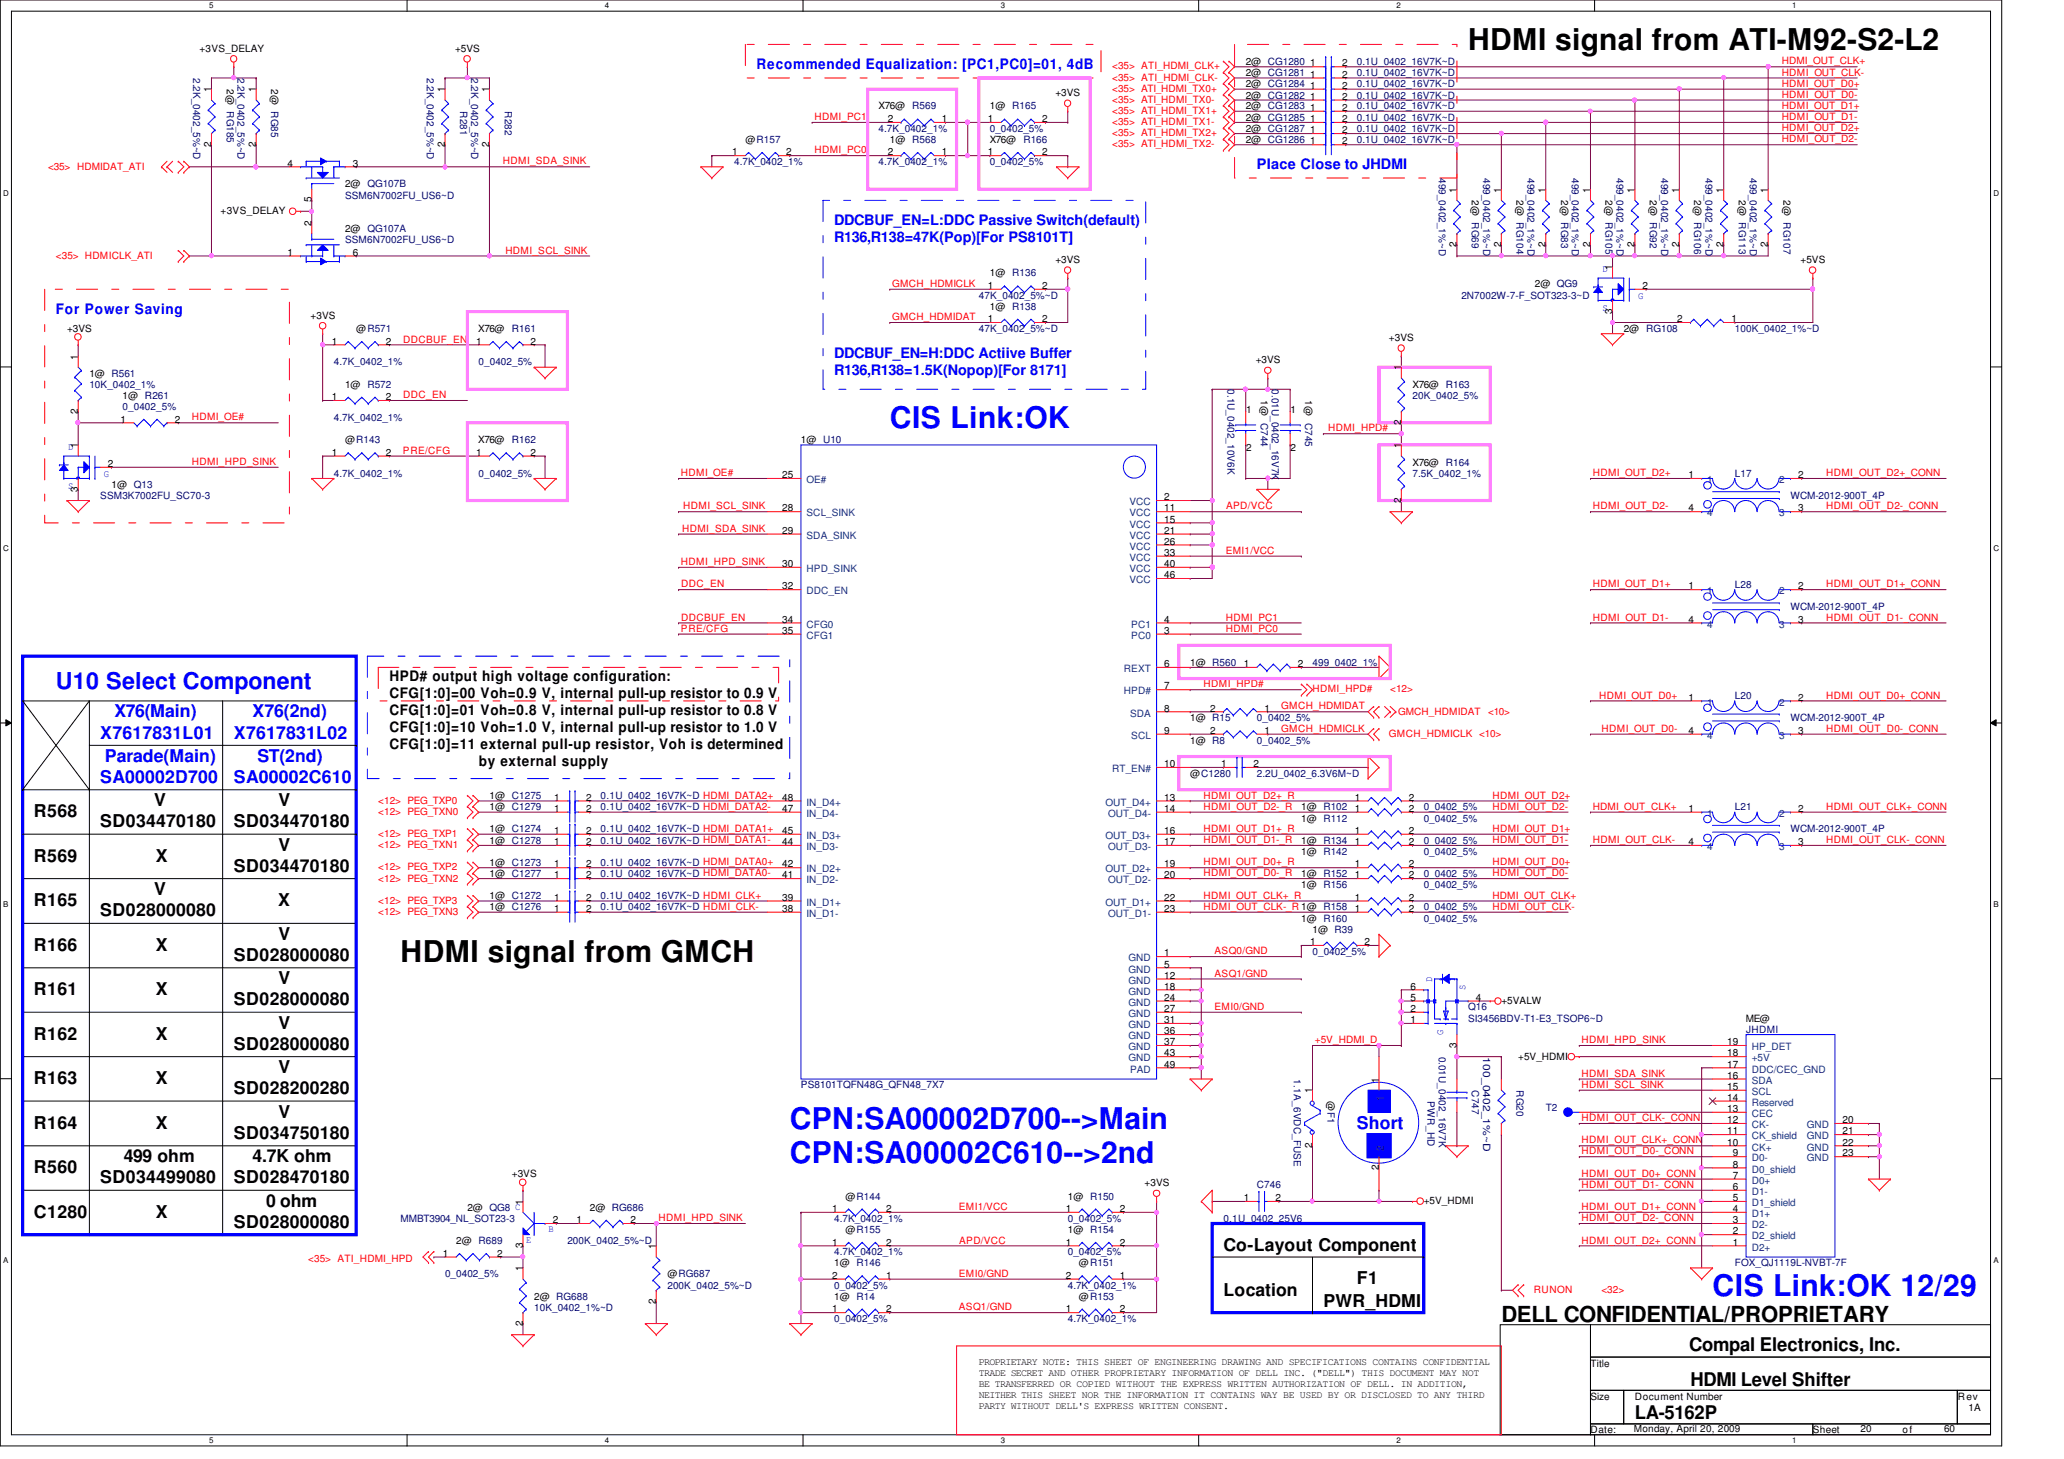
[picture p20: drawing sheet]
<svg xmlns="http://www.w3.org/2000/svg" width="297mm" height="210mm" viewBox="0 0 297 210" stroke-linecap="round" stroke-linejoin="round" font-family="sans-serif">
<defs><g id="words">
<g font-size="4.3">
<text x="211.3" y="7.2">HDMI signal from ATI-M92-S2-L2</text>
<text x="57.7" y="138.4">HDMI signal from GMCH</text>
</g>
<g font-size="4.3" fill="#00f">
<text x="128.1" y="61.6">CIS Link:OK</text>
<text x="113.7" y="162.4">CPN:SA00002D700--&gt;Main</text>
<text x="113.7" y="167.3">CPN:SA00002C610--&gt;2nd</text>
<text x="246.5" y="186.4">CIS Link:OK 12/29</text>
</g>
<text font-size="3.3" fill="#00f" x="8" y="99.1">U10 Select Component</text>
<text font-size="3.2" x="216.1" y="190.2">DELL CONFIDENTIAL/PROPRIETARY</text>
<g font-size="2.7">
<text x="243.1" y="194.4">Compal Electronics, Inc.</text>
<text x="243.3" y="199.4">HDMI Level Shifter</text>
<text x="235.3" y="204.2">LA-5162P</text>
</g>
<g font-size="2.5" fill="#00f">
<text x="14.4" y="106.3">X7617831L01</text>
<text x="16.5" y="103.2">X76(Main)</text>
<text x="33.7" y="106.3">X7617831L02</text>
<text x="36.4" y="103.2">X76(2nd)</text>
<text x="14.4" y="112.6">SA00002D700</text>
<text x="15.1" y="109.6">Parade(Main)</text>
<text x="33.7" y="112.6">SA00002C610</text>
<text x="37" y="109.6">ST(2nd)</text>
<text x="195.3" y="162.4">Short</text>
</g>
<g font-size="2.5">
<text x="4.9" y="117.6">R568</text>
<text x="14.4" y="119">SD034470180</text>
<text x="22.2" y="116">V</text>
<text x="33.7" y="119">SD034470180</text>
<text x="40.1" y="116">V</text>
<text x="4.9" y="124">R569</text>
<text x="22.4" y="124">X</text>
<text x="33.7" y="125.4">SD034470180</text>
<text x="40.1" y="122.4">V</text>
<text x="4.9" y="130.4">R165</text>
<text x="14.4" y="131.8">SD028000080</text>
<text x="22.2" y="128.8">V</text>
<text x="40" y="130.4">X</text>
<text x="4.9" y="136.8">R166</text>
<text x="22.4" y="136.8">X</text>
<text x="40.1" y="135.2">V</text>
<text x="4.9" y="143.2">R161</text>
<text x="22.4" y="143.2">X</text>
<text x="33.7" y="138.3">SD028000080</text>
<text x="40.1" y="141.6">V</text>
<text x="4.9" y="149.6">R162</text>
<text x="22.4" y="149.6">X</text>
<text x="33.7" y="144.7">SD028000080</text>
<text x="40.1" y="148">V</text>
<text x="4.9" y="156">R163</text>
<text x="22.4" y="156">X</text>
<text x="33.7" y="151">SD028000080</text>
<text x="40.1" y="154.4">V</text>
<text x="33.7" y="157.4">SD028200280</text>
<text x="40.1" y="160.8">V</text>
<text x="4.9" y="162.4">R164</text>
<text x="17.8" y="167.2">499 ohm</text>
<text x="22.4" y="162.4">X</text>
<text x="33.7" y="163.8">SD034750180</text>
<text x="36.4" y="167.2">4.7K ohm</text>
<text x="4.9" y="168.8">R560</text>
<text x="14.4" y="170.3">SD034499080</text>
<text x="33.7" y="170.3">SD028470180</text>
<text x="38.3" y="173.6">0 ohm</text>
<text x="4.9" y="175.2">C1280</text>
<text x="22.4" y="175.2">X</text>
<text x="33.7" y="176.7">SD028000080</text>
<text x="176.1" y="180">Co-Layout Component</text>
<text x="195.3" y="184.8">F1</text>
<text x="176.1" y="186.4">Location</text>
<text x="190.5" y="188">PWR_HDMI</text>
</g>
<g font-size="2.1" fill="#00f">
<text x="108.9" y="9.9">Recommended Equalization: [PC1,PC0]=01, 4dB</text>
<text x="180.9" y="24.3">Place Close to JHDMI</text>
<text x="120.1" y="32.3">DDCBUF_EN=L:DDC Passive Switch(default)</text>
<text x="120.1" y="34.8">R136,R138=47K(Pop)[For PS8101T]</text>
<text x="8" y="45.1">For Power Saving</text>
<text x="120.1" y="51.5">DDCBUF_EN=H:DDC Actiive Buffer</text>
<text x="120.1" y="54">R136,R138=1.5K(Nopop)[For 8171]</text>
</g>
<g font-size="2.1">
<text x="56" y="97.9">HPD# output high voltage configuration:</text>
<text x="56" y="100.4">CFG[1:0]=00 Voh=0.9 V, internal pull-up resistor to 0.9 V</text>
<text x="56" y="102.8">CFG[1:0]=01 Voh=0.8 V, internal pull-up resistor to 0.8 V</text>
<text x="56" y="105.3">CFG[1:0]=10 Voh=1.0 V, internal pull-up resistor to 1.0 V</text>
<text x="56" y="107.7">CFG[1:0]=11 external pull-up resistor, Voh is determined</text>
<text x="68.9" y="110.2">by external supply</text>
</g>
<g font-size="1.4" fill="#000080">
<text x="27.8" y="11.2" transform="rotate(90 27.8 11.2)">2.2K_0402_5%~D</text>
<text x="34.2" y="11.2" transform="rotate(90 34.2 11.2)">2.2K_0402_5%~D</text>
<text x="61.4" y="11.2" transform="rotate(90 61.4 11.2)">2.2K_0402_5%~D</text>
<text x="67.8" y="11.2" transform="rotate(90 67.8 11.2)">2.2K_0402_5%~D</text>
<text x="195.3" y="9.4">0.1U_0402_16V7K~D</text>
<text x="195.3" y="11">0.1U_0402_16V7K~D</text>
<text x="66.2" y="16" transform="rotate(90 66.2 16)">R281</text>
<text x="72.6" y="16" transform="rotate(90 72.6 16)">R282</text>
<text x="195.3" y="14.2">0.1U_0402_16V7K~D</text>
<text x="195.3" y="15.7">0.1U_0402_16V7K~D</text>
<text x="195.3" y="12.6">0.1U_0402_16V7K~D</text>
<text x="195.3" y="17.4">0.1U_0402_16V7K~D</text>
<text x="105.7" y="23.7">4.7K_0402_1%</text>
<text x="126.4" y="23.7">4.7K_0402_1%</text>
<text x="126.4" y="19">4.7K_0402_1%</text>
<text x="142.4" y="23.7">0_0402_5%</text>
<text x="142.4" y="19">0_0402_5%</text>
<text x="195.3" y="20.6">0.1U_0402_16V7K~D</text>
<text x="195.3" y="19">0.1U_0402_16V7K~D</text>
<text x="49.7" y="28.6">SSM6N7002FU_US6~D</text>
<text x="207" y="25.6" transform="rotate(90 207 25.6)">499_0402_1%~D</text>
<text x="213.4" y="25.6" transform="rotate(90 213.4 25.6)">499_0402_1%~D</text>
<text x="219.8" y="25.6" transform="rotate(90 219.8 25.6)">499_0402_1%~D</text>
<text x="226.2" y="25.6" transform="rotate(90 226.2 25.6)">499_0402_1%~D</text>
<text x="232.7" y="25.6" transform="rotate(90 232.7 25.6)">499_0402_1%~D</text>
<text x="239.1" y="25.6" transform="rotate(90 239.1 25.6)">499_0402_1%~D</text>
<text x="245.4" y="25.6" transform="rotate(90 245.4 25.6)">499_0402_1%~D</text>
<text x="251.8" y="25.6" transform="rotate(90 251.8 25.6)">499_0402_1%~D</text>
<text x="49.7" y="35">SSM6N7002FU_US6~D</text>
<text x="73.7" y="47.8">R161</text>
<text x="140.9" y="43">47K_0402_5%~D</text>
<text x="140.9" y="47.8">47K_0402_5%~D</text>
<text x="210.3" y="43">2N7002W-7-F_SOT323-3~D</text>
<text x="249.7" y="47.8">100K_0402_1%~D</text>
<text x="48" y="52.6">4.7K_0402_1%</text>
<text x="68.9" y="52.6">0_0402_5%</text>
<text x="12.9" y="55.8">10K_0402_1%</text>
<text x="17.6" y="59">0_0402_5%</text>
<text x="176.7" y="56" transform="rotate(90 176.7 56)">0.1U_0402_10V6K</text>
<text x="183" y="56" transform="rotate(90 183 56)">0.01U_0402_16V7K</text>
<text x="203.3" y="57.4">20K_0402_5%</text>
<text x="48" y="60.6">4.7K_0402_1%</text>
<text x="73.7" y="63.8">R162</text>
<text x="14.4" y="71.8">SSM3K7002FU_SC70-3</text>
<text x="48" y="68.6">4.7K_0402_1%</text>
<text x="68.9" y="68.6">0_0402_5%</text>
<text x="203.3" y="68.6">7.5K_0402_1%</text>
<text x="249.7" y="68.6">L17</text>
<text x="257.7" y="71.8">WCM-2012-900T_4P</text>
<text x="249.7" y="84.6">L28</text>
<text x="257.7" y="87.8">WCM-2012-900T_4P</text>
<text x="188.9" y="95.8">499_0402_1%</text>
<text x="249.7" y="100.6">L20</text>
<text x="180.9" y="103.8">0_0402_5%</text>
<text x="180.9" y="107">0_0402_5%</text>
<text x="257.7" y="103.8">WCM-2012-900T_4P</text>
<text x="180.9" y="111.8">2.2U_0402_6.3V6M~D</text>
<text x="86.4" y="116.6">0.1U_0402_16V7K~D HDMI_DATA2-</text>
<text x="86.4" y="119.8">0.1U_0402_16V7K~D HDMI_DATA1+</text>
<text x="86.4" y="115">0.1U_0402_16V7K~D HDMI_DATA2+</text>
<text x="204.9" y="118.2">0_0402_5%</text>
<text x="204.9" y="116.6">0_0402_5%</text>
<text x="249.7" y="116.6">L21</text>
<text x="257.7" y="119.8">WCM-2012-900T_4P</text>
<text x="86.4" y="124.6">0.1U_0402_16V7K~D HDMI_DATA0+</text>
<text x="86.4" y="121.4">0.1U_0402_16V7K~D HDMI_DATA1-</text>
<text x="204.9" y="121.4">0_0402_5%</text>
<text x="204.9" y="123">0_0402_5%</text>
<text x="86.4" y="129.4">0.1U_0402_16V7K~D HDMI_CLK+</text>
<text x="86.4" y="131">0.1U_0402_16V7K~D HDMI_CLK-</text>
<text x="86.4" y="126.2">0.1U_0402_16V7K~D HDMI_DATA0-</text>
<text x="204.9" y="126.2">0_0402_5%</text>
<text x="204.9" y="127.8">0_0402_5%</text>
<text x="204.9" y="131">0_0402_5%</text>
<text x="188.9" y="137.4">0_0402_5%</text>
<text x="204.9" y="132.6">0_0402_5%</text>
<text x="211.3" y="145.4">Q16</text>
<text x="211.3" y="147">SI3456BDV-T1-E3_TSOP6~D</text>
<text x="251.3" y="148.6">JHDMI</text>
<text x="186.2" y="155.2" transform="rotate(90 186.2 155.2)">1.1A_6VDC_FUSE</text>
<text x="207" y="152" transform="rotate(90 207 152)">0.01U_0402_16V7K</text>
<text x="213.4" y="152" transform="rotate(90 213.4 152)">100_0402_1%~D</text>
<text x="115.3" y="156.6">PS8101TQFN48G_QFN48_7X7</text>
<text x="205.4" y="158.4" transform="rotate(90 205.4 158.4)">PWR_HD</text>
<text x="211.8" y="156.8" transform="rotate(90 211.8 156.8)">C747</text>
<text x="218.2" y="156.8" transform="rotate(90 218.2 156.8)">RG20</text>
<text x="222.5" y="159.8">T2</text>
<text x="180.9" y="171">C746</text>
<text x="57.7" y="175.8">MMBT3904_NL_SOT23-3</text>
<text x="81.7" y="179">200K_0402_5%~D</text>
<text x="120.1" y="175.8">4.7K_0402_1%</text>
<text x="153.7" y="175.8">0_0402_5%</text>
<text x="176.1" y="175.8">0.1U_0402_25V6</text>
<text x="64" y="183.8">0_0402_5%</text>
<text x="96.1" y="185.4">200K_0402_5%~D</text>
<text x="120.1" y="185.4">0_0402_5%</text>
<text x="120.1" y="180.6">4.7K_0402_1%</text>
<text x="153.7" y="185.4">4.7K_0402_1%</text>
<text x="153.7" y="180.6">0_0402_5%</text>
<text x="249.7" y="182.2">FOX_QJ1119L-NVBT-7F</text>
<text x="76.9" y="188.6">10K_0402_1%~D</text>
<text x="120.1" y="190.2">0_0402_5%</text>
<text x="153.7" y="190.2">4.7K_0402_1%</text>
</g>
<g font-size="1.4">
<text x="28.7" y="7.5">+3VS_DELAY</text>
<text x="65.5" y="7.5">+5VS</text>
<text x="179.3" y="9.4">2@ CG1280</text>
<text x="179.3" y="11">2@ CG1281</text>
<text x="188.5" y="9.6">1</text>
<text x="188.5" y="11.2">1</text>
<text x="193.2" y="9.6">2</text>
<text x="193.2" y="11.2">2</text>
<text x="30.4" y="13.3" transform="rotate(-90 30.4 13.3)">1</text>
<text x="32.6" y="12.8" transform="rotate(90 32.6 12.8)">2@ RG185</text>
<text x="36.8" y="13.3" transform="rotate(-90 36.8 13.3)">1</text>
<text x="39" y="12.8" transform="rotate(90 39 12.8)">2@ RG85</text>
<text x="64" y="13.3" transform="rotate(-90 64 13.3)">1</text>
<text x="70.4" y="13.3" transform="rotate(-90 70.4 13.3)">1</text>
<text x="126.4" y="15.7">X76@ R569</text>
<text x="127.8" y="17.6">2</text>
<text x="135.5" y="17.6">1</text>
<text x="142.2" y="17.6">1</text>
<text x="142.4" y="15.7">1@ R165</text>
<text x="150" y="17.6">2</text>
<text x="151.9" y="13.8">+3VS</text>
<text x="179.3" y="14.2">2@ CG1282</text>
<text x="179.3" y="15.7">2@ CG1283</text>
<text x="179.3" y="12.6">2@ CG1284</text>
<text x="179.3" y="17.4">2@ CG1285</text>
<text x="188.5" y="14.4">1</text>
<text x="188.5" y="16">1</text>
<text x="188.5" y="12.8">1</text>
<text x="188.5" y="17.6">1</text>
<text x="193.2" y="14.4">2</text>
<text x="193.2" y="16">2</text>
<text x="193.2" y="12.8">2</text>
<text x="193.2" y="17.6">2</text>
<text x="30.4" y="21.1" transform="rotate(-90 30.4 21.1)">2</text>
<text x="36.8" y="21.1" transform="rotate(-90 36.8 21.1)">2</text>
<text x="41.4" y="24">4</text>
<text x="50.8" y="24">3</text>
<text x="64" y="21.1" transform="rotate(-90 64 21.1)">2</text>
<text x="70.4" y="21.1" transform="rotate(-90 70.4 21.1)">2</text>
<text x="105.4" y="22.4">1</text>
<text x="107.3" y="20.6">@R157</text>
<text x="113.2" y="22.4">2</text>
<text x="127.8" y="22.4">2</text>
<text x="128.1" y="20.6">1@ R568</text>
<text x="135.5" y="22.4">1</text>
<text x="142.2" y="22.4">1</text>
<text x="142.4" y="20.6">X76@ R166</text>
<text x="150" y="22.4">2</text>
<text x="179.3" y="20.6">2@ CG1286</text>
<text x="179.3" y="19">2@ CG1287</text>
<text x="188.5" y="20.8">1</text>
<text x="188.5" y="19.2">1</text>
<text x="193.2" y="20.8">2</text>
<text x="193.2" y="19.2">2</text>
<text x="44.8" y="29.1" transform="rotate(-90 44.8 29.1)">5</text>
<text x="49.7" y="27">2@ QG107B</text>
<text x="209.6" y="27.7" transform="rotate(-90 209.6 27.7)">1</text>
<text x="211.8" y="28.8" transform="rotate(90 211.8 28.8)">2@ RG69</text>
<text x="216" y="27.7" transform="rotate(-90 216 27.7)">1</text>
<text x="218.2" y="28.8" transform="rotate(90 218.2 28.8)">2@ RG104</text>
<text x="222.4" y="27.7" transform="rotate(-90 222.4 27.7)">1</text>
<text x="224.7" y="28.8" transform="rotate(90 224.7 28.8)">2@ RG83</text>
<text x="228.9" y="27.7" transform="rotate(-90 228.9 27.7)">1</text>
<text x="231.1" y="28.8" transform="rotate(90 231.1 28.8)">2@ RG105</text>
<text x="235.2" y="27.7" transform="rotate(-90 235.2 27.7)">1</text>
<text x="237.4" y="28.8" transform="rotate(90 237.4 28.8)">2@ RG92</text>
<text x="241.6" y="27.7" transform="rotate(-90 241.6 27.7)">1</text>
<text x="243.8" y="28.8" transform="rotate(90 243.8 28.8)">2@ RG106</text>
<text x="248" y="27.7" transform="rotate(-90 248 27.7)">1</text>
<text x="250.2" y="28.8" transform="rotate(90 250.2 28.8)">2@ RG113</text>
<text x="254.4" y="27.7" transform="rotate(-90 254.4 27.7)">1</text>
<text x="256.7" y="28.8" transform="rotate(90 256.7 28.8)">2@ RG107</text>
<text x="31.7" y="30.8">+3VS_DELAY</text>
<text x="44.8" y="32.5" transform="rotate(-90 44.8 32.5)">2</text>
<text x="49.7" y="33.4">2@ QG107A</text>
<text x="209.6" y="35.5" transform="rotate(-90 209.6 35.5)">2</text>
<text x="216" y="35.5" transform="rotate(-90 216 35.5)">2</text>
<text x="222.4" y="35.5" transform="rotate(-90 222.4 35.5)">2</text>
<text x="228.9" y="35.5" transform="rotate(-90 228.9 35.5)">2</text>
<text x="235.2" y="35.5" transform="rotate(-90 235.2 35.5)">2</text>
<text x="241.6" y="35.5" transform="rotate(-90 241.6 35.5)">2</text>
<text x="248" y="35.5" transform="rotate(-90 248 35.5)">2</text>
<text x="254.4" y="35.5" transform="rotate(-90 254.4 35.5)">2</text>
<text x="41.4" y="36.8">1</text>
<text x="50.8" y="36.8">6</text>
<text x="142.2" y="41.6">1</text>
<text x="142.4" y="39.8">1@ R136</text>
<text x="150" y="41.6">2</text>
<text x="151.9" y="37.8">+3VS</text>
<text x="220.9" y="41.4">2@ QG9</text>
<text x="232" y="38.9" transform="rotate(-90 232 38.9)">1</text>
<text x="236.4" y="41.6">2</text>
<text x="259.1" y="37.8">+5VS</text>
<text x="9.6" y="47.8">+3VS</text>
<text x="44.7" y="45.8">+3VS</text>
<text x="51.3" y="47.8">@R571</text>
<text x="68.8" y="47.8">X76@</text>
<text x="142.2" y="46.4">1</text>
<text x="142.4" y="44.6">1@ R138</text>
<text x="150" y="46.4">2</text>
<text x="232" y="45.1" transform="rotate(-90 232 45.1)">3</text>
<text x="233.7" y="47.8">2@ RG108</text>
<text x="241.4" y="46.4">2</text>
<text x="249.2" y="46.4">1</text>
<text x="11.2" y="51.7" transform="rotate(-90 11.2 51.7)">1</text>
<text x="47.7" y="49.6">1</text>
<text x="55.5" y="49.6">2</text>
<text x="68.5" y="49.6">1</text>
<text x="76.4" y="49.6">2</text>
<text x="180.7" y="52.2">+3VS</text>
<text x="199.9" y="49.1">+3VS</text>
<text x="201.6" y="53.3" transform="rotate(-90 201.6 53.3)">1</text>
<text x="11.2" y="59.5" transform="rotate(-90 11.2 59.5)">2</text>
<text x="12.9" y="54.2">1@ R561</text>
<text x="17.6" y="57.4">1@ R261</text>
<text x="47.7" y="57.6">1</text>
<text x="49.7" y="55.8">1@ R572</text>
<text x="55.5" y="57.6">2</text>
<text x="179.3" y="59.4">1</text>
<text x="181.4" y="57.6" transform="rotate(90 181.4 57.6)">1@ C744</text>
<text x="185.7" y="59.4">1</text>
<text x="187.8" y="57.6" transform="rotate(90 187.8 57.6)">1@ C745</text>
<text x="203.3" y="55.8">X76@ R163</text>
<text x="11.2" y="64.5" transform="rotate(-90 11.2 64.5)">1</text>
<text x="17.4" y="60.8">1</text>
<text x="25.1" y="60.8">2</text>
<text x="47.7" y="65.6">1</text>
<text x="49.7" y="63.8">@R143</text>
<text x="55.5" y="65.6">2</text>
<text x="68.5" y="65.6">1</text>
<text x="68.8" y="63.8">X76@</text>
<text x="76.4" y="65.6">2</text>
<text x="115.3" y="63.8">1@ U10</text>
<text x="179.3" y="64.9">2</text>
<text x="185.7" y="64.9">2</text>
<text x="201.6" y="64.5" transform="rotate(-90 201.6 64.5)">1</text>
<text x="201.6" y="61.1" transform="rotate(-90 201.6 61.1)">2</text>
<text x="11.2" y="70.7" transform="rotate(-90 11.2 70.7)">3</text>
<text x="15.5" y="67.2">2</text>
<text x="16" y="70.2">1@ Q13</text>
<text x="112.6" y="68.8">25</text>
<text x="167.6" y="72">2</text>
<text x="203.3" y="67">X76@ R164</text>
<text x="243" y="68.8">1</text>
<text x="258.8" y="68.8">2</text>
<text x="112.6" y="73.6">28</text>
<text x="112.6" y="76.8">29</text>
<text x="167.6" y="73.6">11</text>
<text x="167.6" y="75.2">15</text>
<text x="167.6" y="76.8">21</text>
<text x="201.6" y="72.3" transform="rotate(-90 201.6 72.3)">2</text>
<text x="243" y="73.6">4</text>
<text x="258.8" y="73.6">3</text>
<text x="112.6" y="81.6">30</text>
<text x="167.6" y="78.4">26</text>
<text x="167.6" y="80">33</text>
<text x="167.6" y="81.6">40</text>
<text x="167.6" y="83.2">46</text>
<text x="112.6" y="84.8">32</text>
<text x="112.6" y="89.6">34</text>
<text x="167.6" y="89.6">4</text>
<text x="243" y="84.8">1</text>
<text x="243" y="89.6">4</text>
<text x="258.8" y="89.6">3</text>
<text x="258.8" y="84.8">2</text>
<text x="112.6" y="91.2">35</text>
<text x="167.6" y="96">6</text>
<text x="167.6" y="91.2">3</text>
<text x="171.3" y="95.8">1@ R560</text>
<text x="179" y="96">1</text>
<text x="186.8" y="96">2</text>
<text x="167.6" y="99.2">7</text>
<text x="243" y="100.8">1</text>
<text x="258.8" y="100.8">2</text>
<text x="167.6" y="102.4">8</text>
<text x="167.6" y="105.6">9</text>
<text x="171.3" y="103.8">1@ R15</text>
<text x="171.3" y="107">1@ R8</text>
<text x="174.2" y="102.4">2</text>
<text x="174.2" y="105.6">2</text>
<text x="182" y="102.4">1</text>
<text x="182" y="105.6">1</text>
<text x="243" y="105.6">4</text>
<text x="258.8" y="105.6">3</text>
<text x="167.6" y="110.4">10</text>
<text x="171.3" y="111.8">@C1280</text>
<text x="175.8" y="110.4">1</text>
<text x="180.4" y="110.4">2</text>
<text x="70.4" y="116.6">1@ C1279</text>
<text x="70.4" y="119.8">1@ C1274</text>
<text x="70.4" y="115">1@ C1275</text>
<text x="79.8" y="116.8">1</text>
<text x="79.8" y="120">1</text>
<text x="79.8" y="115.2">1</text>
<text x="84.4" y="116.8">2</text>
<text x="84.4" y="120">2</text>
<text x="84.4" y="115.2">2</text>
<text x="112.6" y="115.2">48</text>
<text x="112.6" y="116.8">47</text>
<text x="112.6" y="120">45</text>
<text x="167.6" y="115.2">13</text>
<text x="167.6" y="116.8">14</text>
<text x="167.6" y="120">16</text>
<text x="187.3" y="118.2">1@ R112</text>
<text x="187.3" y="116.6">1@ R102</text>
<text x="195" y="116.8">1</text>
<text x="195" y="120">1</text>
<text x="195" y="115.2">1</text>
<text x="202.8" y="116.8">2</text>
<text x="202.8" y="120">2</text>
<text x="202.8" y="115.2">2</text>
<text x="243" y="116.8">1</text>
<text x="258.8" y="116.8">2</text>
<text x="70.4" y="124.6">1@ C1273</text>
<text x="70.4" y="121.4">1@ C1278</text>
<text x="79.8" y="124.8">1</text>
<text x="79.8" y="121.6">1</text>
<text x="84.4" y="124.8">2</text>
<text x="84.4" y="121.6">2</text>
<text x="112.6" y="121.6">44</text>
<text x="112.6" y="124.8">42</text>
<text x="167.6" y="121.6">17</text>
<text x="167.6" y="124.8">19</text>
<text x="187.3" y="121.4">1@ R134</text>
<text x="187.3" y="123">1@ R142</text>
<text x="195" y="121.6">1</text>
<text x="195" y="124.8">1</text>
<text x="202.8" y="121.6">2</text>
<text x="202.8" y="124.8">2</text>
<text x="243" y="121.6">4</text>
<text x="258.8" y="121.6">3</text>
<text x="70.4" y="129.4">1@ C1272</text>
<text x="70.4" y="131">1@ C1276</text>
<text x="70.4" y="126.2">1@ C1277</text>
<text x="79.8" y="129.6">1</text>
<text x="79.8" y="131.2">1</text>
<text x="79.8" y="126.4">1</text>
<text x="84.4" y="129.6">2</text>
<text x="84.4" y="131.2">2</text>
<text x="84.4" y="126.4">2</text>
<text x="112.6" y="126.4">41</text>
<text x="112.6" y="131.2">38</text>
<text x="112.6" y="129.6">39</text>
<text x="167.6" y="126.4">20</text>
<text x="167.6" y="129.6">22</text>
<text x="167.6" y="131.2">23</text>
<text x="187.3" y="126.2">1@ R152</text>
<text x="187.3" y="127.8">1@ R156</text>
<text x="195" y="126.4">1</text>
<text x="195" y="129.6">1</text>
<text x="195" y="131.2">1</text>
<text x="202.8" y="126.4">2</text>
<text x="202.8" y="129.6">2</text>
<text x="202.8" y="131.2">2</text>
<text x="167.6" y="137.6">1</text>
<text x="187.3" y="132.6">1@ R160</text>
<text x="188.5" y="136">1</text>
<text x="188.9" y="134.2">1@ R39</text>
<text x="196.4" y="136">2</text>
<text x="167.6" y="140.8">12</text>
<text x="167.6" y="139.2">5</text>
<text x="167.6" y="142.4">18</text>
<text x="167.6" y="144">24</text>
<text x="203" y="142.4">6</text>
<text x="203" y="144">5</text>
<text x="212.4" y="144">4</text>
<text x="167.6" y="145.6">27</text>
<text x="167.6" y="147.2">31</text>
<text x="167.6" y="148.8">36</text>
<text x="203" y="145.6">2</text>
<text x="203" y="147.2">1</text>
<text x="216.1" y="144.4">+5VALW</text>
<text x="251.2" y="147">ME@</text>
<text x="167.6" y="150.4">37</text>
<text x="167.6" y="152">43</text>
<text x="167.6" y="153.6">49</text>
<text x="198.4" y="155.7" transform="rotate(-90 198.4 155.7)">1</text>
<text x="209.6" y="150.7" transform="rotate(-90 209.6 150.7)">3</text>
<text x="218.5" y="152.4">+5V_HDMI</text>
<text x="248.6" y="155.2">16</text>
<text x="248.6" y="153.6">17</text>
<text x="248.6" y="152">18</text>
<text x="248.6" y="150.4">19</text>
<text x="188.8" y="157.3" transform="rotate(-90 188.8 157.3)">1</text>
<text x="191" y="158.4" transform="rotate(90 191 158.4)">@F1</text>
<text x="248.6" y="161.6">12</text>
<text x="248.6" y="160">13</text>
<text x="248.6" y="158.4">14</text>
<text x="248.6" y="156.8">15</text>
<text x="265.2" y="161.6">20</text>
<text x="188.8" y="165.1" transform="rotate(-90 188.8 165.1)">2</text>
<text x="248.6" y="164.8">10</text>
<text x="248.6" y="163.2">11</text>
<text x="249.4" y="168">8</text>
<text x="249.4" y="166.4">9</text>
<text x="265.2" y="163.2">21</text>
<text x="265.2" y="164.8">22</text>
<text x="265.2" y="166.4">23</text>
<text x="73.7" y="169.4">+3VS</text>
<text x="75.2" y="173.3" transform="rotate(-90 75.2 173.3)">1</text>
<text x="121.7" y="172.6">@R144</text>
<text x="153.7" y="172.6">1@ R150</text>
<text x="164.7" y="170.6">+3VS</text>
<text x="179" y="172.8">1</text>
<text x="183.6" y="172.8">2</text>
<text x="198.4" y="168.3" transform="rotate(-90 198.4 168.3)">2</text>
<text x="204.9" y="173.2">+5V_HDMI</text>
<text x="249.4" y="172.8">5</text>
<text x="249.4" y="171.2">6</text>
<text x="249.4" y="169.6">7</text>
<text x="65.7" y="179">2@ R689</text>
<text x="67.3" y="174.2">2@ QG8 C</text>
<text x="75.2" y="179.5" transform="rotate(-90 75.2 179.5)">3</text>
<text x="79.5" y="176">2</text>
<text x="83" y="176">1</text>
<text x="84.9" y="174.2">2@ RG686</text>
<text x="90.8" y="176">2</text>
<text x="94.4" y="179.7" transform="rotate(-90 94.4 179.7)">1</text>
<text x="119.8" y="179.2">1</text>
<text x="119.8" y="174.4">1</text>
<text x="121.7" y="177.4">@R155</text>
<text x="127.5" y="179.2">2</text>
<text x="127.5" y="174.4">2</text>
<text x="153.4" y="179.2">1</text>
<text x="153.4" y="174.4">1</text>
<text x="153.7" y="177.4">1@ R154</text>
<text x="161.2" y="179.2">2</text>
<text x="161.2" y="174.4">2</text>
<text x="249.4" y="179.2">1</text>
<text x="249.4" y="177.6">2</text>
<text x="249.4" y="176">3</text>
<text x="249.4" y="174.4">4</text>
<text x="63.8" y="180.8">1</text>
<text x="71.5" y="180.8">2</text>
<text x="75.2" y="182.9" transform="rotate(-90 75.2 182.9)">1</text>
<text x="96.1" y="183.8">@RG687</text>
<text x="119.8" y="184">2</text>
<text x="120.1" y="182.2">1@ R146</text>
<text x="127.5" y="184">1</text>
<text x="153.4" y="184">2</text>
<text x="155.3" y="182.2">@R151</text>
<text x="161.2" y="184">1</text>
<text x="75.2" y="190.8" transform="rotate(-90 75.2 190.8)">2</text>
<text x="76.9" y="187">2@ RG688</text>
<text x="94.4" y="187.5" transform="rotate(-90 94.4 187.5)">2</text>
<text x="119.8" y="188.8">1</text>
<text x="120.1" y="187">1@ R14</text>
<text x="127.5" y="188.8">2</text>
<text x="153.4" y="188.8">1</text>
<text x="155.3" y="187">@R153</text>
<text x="161.2" y="188.8">2</text>
<text x="140.9" y="196.4">PROPRIETARY NOTE: THIS SHEET OF ENGINEERING DRAWING AND SPECIFICATIONS CONTAINS CONFIDENTIAL</text>
<text x="140.9" y="198">TRADE SECRET AND OTHER PROPRIETARY INFORMATION OF DELL INC. (&quot;DELL&quot;) THIS DOCUMENT MAY NOT</text>
<text x="228.9" y="196.6">Title</text>
<text x="140.9" y="199.6">BE TRANSFERRED OR COPIED WITHOUT THE EXPRESS WRITTEN AUTHORIZATION OF DELL. IN ADDITION,</text>
<text x="140.9" y="201.1">NEITHER THIS SHEET NOR THE INFORMATION IT CONTAINS WAY BE USED BY OR DISCLOSED TO ANY THIRD</text>
<text x="140.9" y="202.7">PARTY WITHOUT DELL'S EXPRESS WRITTEN CONSENT.</text>
<text x="228.9" y="201.4">Size</text>
<text x="235.3" y="201.4">Document Number</text>
<text x="281.8" y="201.4">Rev</text>
<text x="283.3" y="203">1A</text>
<text x="228.9" y="206.2">Date:</text>
<text x="235.1" y="206">Monday, April 20, 2009</text>
<text x="260.9" y="206.2">Sheet</text>
<text x="267.8" y="206">20</text>
<text x="273.8" y="206.2">of</text>
<text x="279.8" y="206">60</text>
</g>
<g font-size="1.4" fill="#f00">
<text x="160.1" y="10">&lt;35&gt; ATI_HDMI_CLK+</text>
<text x="160.1" y="11.6">&lt;35&gt; ATI_HDMI_CLK-</text>
<text x="256.4" y="9.3">HDMI_OUT_CLK+</text>
<text x="256.4" y="10.9">HDMI_OUT_CLK-</text>
<text x="117.2" y="17.3">HDMI_PC1</text>
<text x="160.1" y="13.2">&lt;35&gt; ATI_HDMI_TX0+</text>
<text x="160.1" y="14.8">&lt;35&gt; ATI_HDMI_TX0-</text>
<text x="160.1" y="16.4">&lt;35&gt; ATI_HDMI_TX1+</text>
<text x="160.1" y="18">&lt;35&gt; ATI_HDMI_TX1-</text>
<text x="256.4" y="14.1">HDMI_OUT_D0-</text>
<text x="256.4" y="15.7">HDMI_OUT_D1+</text>
<text x="256.4" y="12.5">HDMI_OUT_D0+</text>
<text x="256.4" y="17.3">HDMI_OUT_D1-</text>
<text x="72.4" y="23.7">HDMI_SDA_SINK</text>
<text x="117.2" y="22.1">HDMI_PC0</text>
<text x="160.1" y="21.2">&lt;35&gt; ATI_HDMI_TX2-</text>
<text x="160.1" y="19.6">&lt;35&gt; ATI_HDMI_TX2+</text>
<text x="256.4" y="20.5">HDMI_OUT_D2-</text>
<text x="256.4" y="18.9">HDMI_OUT_D2+</text>
<text x="6.9" y="24.4">&lt;35&gt; HDMIDAT_ATI</text>
<text x="8" y="37.2">&lt;35&gt; HDMICLK_ATI</text>
<text x="72.7" y="36.5">HDMI_SCL_SINK</text>
<text x="128.4" y="41.3">GMCH_HDMICLK</text>
<text x="128.4" y="46.1">GMCH_HDMIDAT</text>
<text x="58" y="49.3">DDCBUF_EN</text>
<text x="58" y="57.3">DDC_EN</text>
<text x="27.6" y="60.5">HDMI_OE#</text>
<text x="58" y="65.3">PRE/CFG</text>
<text x="191.1" y="62.1">HDMI_HPD#</text>
<text x="27.6" y="66.9">HDMI_HPD_SINK</text>
<text x="98" y="68.5">HDMI_OE#</text>
<text x="229.2" y="68.5">HDMI_OUT_D2+</text>
<text x="262.8" y="68.5">HDMI_OUT_D2+_CONN</text>
<text x="98.2" y="76.5">HDMI_SDA_SINK</text>
<text x="98.3" y="73.3">HDMI_SCL_SINK</text>
<text x="176.4" y="73.3">APD/VCC</text>
<text x="229.2" y="73.3">HDMI_OUT_D2-</text>
<text x="262.8" y="73.3">HDMI_OUT_D2-_CONN</text>
<text x="98" y="81.3">HDMI_HPD_SINK</text>
<text x="176.4" y="79.7">EMI1/VCC</text>
<text x="98" y="89.3">DDCBUF_EN</text>
<text x="98" y="84.5">DDC_EN</text>
<text x="176.4" y="89.3">HDMI_PC1</text>
<text x="229.2" y="84.5">HDMI_OUT_D1+</text>
<text x="229.2" y="89.3">HDMI_OUT_D1-</text>
<text x="262.8" y="89.3">HDMI_OUT_D1-_CONN</text>
<text x="262.8" y="84.5">HDMI_OUT_D1+_CONN</text>
<text x="98" y="90.9">PRE/CFG</text>
<text x="176.4" y="90.9">HDMI_PC0</text>
<text x="173.2" y="98.9">HDMI_HPD#</text>
<text x="188.9" y="99.6">HDMI_HPD#</text>
<text x="200.1" y="99.6">&lt;12&gt;</text>
<text x="230.2" y="100.5">HDMI_OUT_D0+</text>
<text x="262.8" y="100.5">HDMI_OUT_D0+_CONN</text>
<text x="184.4" y="102.1">GMCH_HDMIDAT</text>
<text x="184.4" y="105.3">GMCH_HDMICLK</text>
<text x="199.9" y="106">GMCH_HDMICLK &lt;10&gt;</text>
<text x="201.2" y="102.8">GMCH_HDMIDAT</text>
<text x="214.2" y="102.8">&lt;10&gt;</text>
<text x="230.5" y="105.3">HDMI_OUT_D0-</text>
<text x="262.8" y="105.3">HDMI_OUT_D0-_CONN</text>
<text x="54.4" y="117.2">&lt;12&gt; PEG_TXN0</text>
<text x="54.4" y="115.6">&lt;12&gt; PEG_TXP0</text>
<text x="173.2" y="114.9">HDMI_OUT_D2+_R</text>
<text x="173.2" y="119.7">HDMI_OUT_D1+_R</text>
<text x="173.2" y="116.5">HDMI_OUT_D2-_R</text>
<text x="214.8" y="116.5">HDMI_OUT_D2-</text>
<text x="214.8" y="114.9">HDMI_OUT_D2+</text>
<text x="214.8" y="119.7">HDMI_OUT_D1+</text>
<text x="229.2" y="116.5">HDMI_OUT_CLK+</text>
<text x="262.8" y="116.5">HDMI_OUT_CLK+_CONN</text>
<text x="54.4" y="125.2">&lt;12&gt; PEG_TXP2</text>
<text x="54.4" y="120.4">&lt;12&gt; PEG_TXP1</text>
<text x="54.4" y="122">&lt;12&gt; PEG_TXN1</text>
<text x="173.2" y="121.3">HDMI_OUT_D1-_R</text>
<text x="173.2" y="124.5">HDMI_OUT_D0+_R</text>
<text x="214.8" y="121.3">HDMI_OUT_D1-</text>
<text x="214.8" y="124.5">HDMI_OUT_D0+</text>
<text x="229.2" y="121.3">HDMI_OUT_CLK-</text>
<text x="262.8" y="121.3">HDMI_OUT_CLK-_CONN</text>
<text x="54.4" y="126.8">&lt;12&gt; PEG_TXN2</text>
<text x="54.4" y="131.6">&lt;12&gt; PEG_TXN3</text>
<text x="54.4" y="130">&lt;12&gt; PEG_TXP3</text>
<text x="173.2" y="129.3">HDMI_OUT_CLK+_R</text>
<text x="173.2" y="130.9">HDMI_OUT_CLK-_R 1@ R158</text>
<text x="173.2" y="126.1">HDMI_OUT_D0-_R</text>
<text x="214.8" y="126.1">HDMI_OUT_D0-</text>
<text x="214.8" y="130.9">HDMI_OUT_CLK-</text>
<text x="214.8" y="129.3">HDMI_OUT_CLK+</text>
<text x="174.8" y="137.3">ASQ0/GND</text>
<text x="174.8" y="140.5">ASQ1/GND</text>
<text x="174.8" y="145.3">EMI0/GND</text>
<text x="189.2" y="150.1">+5V_HDMI_D</text>
<text x="227.6" y="154.9">HDMI_SDA_SINK</text>
<text x="227.6" y="150.1">HDMI_HPD_SINK</text>
<text x="227.6" y="156.5">HDMI_SCL_SINK</text>
<text x="227.6" y="161.3">HDMI_OUT_CLK-_CONN</text>
<text x="227.6" y="166.1">HDMI_OUT_D0-_CONN</text>
<text x="227.6" y="164.5">HDMI_OUT_CLK+_CONN</text>
<text x="227.6" y="170.9">HDMI_OUT_D1-_CONN</text>
<text x="227.6" y="169.3">HDMI_OUT_D0+_CONN</text>
<text x="94.8" y="175.7">HDMI_HPD_SINK</text>
<text x="138" y="174.1">EMI1/VCC</text>
<text x="138" y="178.9">APD/VCC</text>
<text x="227.6" y="174.1">HDMI_OUT_D1+_CONN</text>
<text x="227.6" y="175.7">HDMI_OUT_D2-_CONN</text>
<text x="227.6" y="178.9">HDMI_OUT_D2+_CONN</text>
<text x="44.4" y="181.5">&lt;35&gt; ATI_HDMI_HPD</text>
<text x="138" y="183.7">EMI0/GND</text>
<text x="138" y="188.5">ASQ1/GND</text>
<text x="220.7" y="186">RUNON</text>
<text x="230.5" y="186">&lt;32&gt;</text>
</g>
<g font-size="1.4" fill="#00f">
<text x="230.6" y="39.1">D</text>
<text x="230.6" y="44.7">S</text>
<text x="235.8" y="43">G</text>
<text x="9.8" y="64.7">D</text>
<text x="9.8" y="70.3">S</text>
<text x="14.9" y="68.6">G</text>
<text x="206.1" y="141.3" transform="rotate(-90 206.1 141.3)">D</text>
<text x="210.9" y="142.4" transform="rotate(-90 210.9 142.4)">S</text>
<text x="207.7" y="148.8" transform="rotate(-90 207.7 148.8)">G</text>
<text x="75.7" y="178.8">E</text>
<text x="78.9" y="177.2">B</text>
</g>
<g font-size="1.4" fill="#004080">
<text x="116.1" y="69.5">OE#</text>
<text x="245.7" y="69.5">1</text>
<text x="256.1" y="69.5">2</text>
<text x="116.1" y="74.3">SCL_SINK</text>
<text x="116.1" y="77.5">SDA_SINK</text>
<text x="162.6" y="72.7">VCC</text>
<text x="162.6" y="74.3">VCC</text>
<text x="162.6" y="75.9">VCC</text>
<text x="162.6" y="77.5">VCC</text>
<text x="245.7" y="74.3">4</text>
<text x="256.1" y="74.3">3</text>
<text x="116.1" y="82.3">HPD_SINK</text>
<text x="162.6" y="79.1">VCC</text>
<text x="162.6" y="80.7">VCC</text>
<text x="162.6" y="82.3">VCC</text>
<text x="162.6" y="83.9">VCC</text>
<text x="116.1" y="85.5">DDC_EN</text>
<text x="245.7" y="85.5">1</text>
<text x="256.1" y="85.5">2</text>
<text x="116.1" y="90.3">CFG0</text>
<text x="116.1" y="91.9">CFG1</text>
<text x="162.8" y="90.3">PC1</text>
<text x="162.8" y="91.9">PC0</text>
<text x="245.7" y="90.3">4</text>
<text x="256.1" y="90.3">3</text>
<text x="161.8" y="96.7">REXT</text>
<text x="161.8" y="99.9">HPD#</text>
<text x="245.7" y="101.5">1</text>
<text x="256.1" y="101.5">2</text>
<text x="162.6" y="103.1">SDA</text>
<text x="162.8" y="106.3">SCL</text>
<text x="245.7" y="106.3">4</text>
<text x="256.1" y="106.3">3</text>
<text x="160.1" y="111.1">RT_EN#</text>
<text x="116.1" y="115.9">IN_D4+</text>
<text x="116.1" y="117.5">IN_D4-</text>
<text x="159.1" y="115.9">OUT_D4+</text>
<text x="159.5" y="117.5">OUT_D4-</text>
<text x="245.7" y="117.5">1</text>
<text x="256.1" y="117.5">2</text>
<text x="116.1" y="120.7">IN_D3+</text>
<text x="116.1" y="122.3">IN_D3-</text>
<text x="116.1" y="125.5">IN_D2+</text>
<text x="159.1" y="120.7">OUT_D3+</text>
<text x="159.1" y="125.5">OUT_D2+</text>
<text x="159.5" y="122.3">OUT_D3-</text>
<text x="245.7" y="122.3">4</text>
<text x="256.1" y="122.3">3</text>
<text x="116.1" y="127.1">IN_D2-</text>
<text x="116.1" y="131.9">IN_D1-</text>
<text x="116.1" y="130.3">IN_D1+</text>
<text x="159.1" y="130.3">OUT_D1+</text>
<text x="159.5" y="127.1">OUT_D2-</text>
<text x="159.5" y="131.9">OUT_D1-</text>
<text x="162.4" y="141.5">GND</text>
<text x="162.4" y="139.9">GND</text>
<text x="162.4" y="138.3">GND</text>
<text x="162.4" y="143.1">GND</text>
<text x="162.4" y="144.7">GND</text>
<text x="162.4" y="146.3">GND</text>
<text x="162.4" y="147.9">GND</text>
<text x="162.4" y="149.5">GND</text>
<text x="162.4" y="151.1">GND</text>
<text x="162.4" y="152.7">GND</text>
<text x="162.6" y="154.3">PAD</text>
<text x="252.1" y="155.9">SDA</text>
<text x="252.1" y="154.3">DDC/CEC_GND</text>
<text x="252.1" y="152.7">+5V</text>
<text x="252.1" y="151.1">HP_DET</text>
<text x="199.1" y="158.5" transform="rotate(-90 199.1 158.5)">1</text>
<text x="252.1" y="160.7">CEC</text>
<text x="252.1" y="159.1">Reserved</text>
<text x="252.1" y="157.5">SCL</text>
<text x="199.1" y="165.6" transform="rotate(-90 199.1 165.6)">2</text>
<text x="252.1" y="167.1">D0-</text>
<text x="252.1" y="165.5">CK+</text>
<text x="252.1" y="163.9">CK_shield</text>
<text x="252.1" y="162.3">CK-</text>
<text x="260.1" y="162.3">GND</text>
<text x="260.1" y="163.9">GND</text>
<text x="260.1" y="165.5">GND</text>
<text x="260.1" y="167.1">GND</text>
<text x="252.1" y="173.5">D1_shield</text>
<text x="252.1" y="171.9">D1-</text>
<text x="252.1" y="170.3">D0+</text>
<text x="252.1" y="168.7">D0_shield</text>
<text x="252.1" y="179.9">D2+</text>
<text x="252.1" y="178.3">D2_shield</text>
<text x="252.1" y="176.7">D2-</text>
<text x="252.1" y="175.1">D1+</text>
</g>
<g font-size="1.1">
<text x="30.1" y="1.1">5</text>
<text x="87" y="1.1">4</text>
<text x="144" y="1.1">3</text>
<text x="201" y="1.1">2</text>
<text x="257.9" y="1.1">1</text>
<text x=".5" y="28.2">D</text>
<text x="286.9" y="28.2">D</text>
<text x=".5" y="79.3">C</text>
<text x="286.9" y="79.3">C</text>
<text x=".5" y="130.6">B</text>
<text x="286.9" y="130.6">B</text>
<text x=".5" y="181.7">A</text>
<text x="286.9" y="181.7">A</text>
<text x="30.1" y="207.6">5</text>
<text x="87" y="207.6">4</text>
<text x="144" y="207.6">3</text>
<text x="201" y="207.6">2</text>
<text x="257.9" y="207.6">1</text>
</g>
</g></defs>
<path d="M0 0h288.1v208h-288.1zM1.6 1.6h284.9v204.8h-284.9z" fill="none" stroke="#000" stroke-width=".14"/>
<g fill="#fff">
<path d="M30.1 .2h.6v1.2h-.6z"/>
<path d="M30.1 206.6h.6v1.2h-.6z"/>
</g>
<path d="M58.6 0v1.6M58.6 206.4v1.6" fill="none" stroke="#000" stroke-width=".14"/>
<g fill="#fff">
<path d="M87 .2h.6v1.2h-.6z"/>
<path d="M87 206.6h.6v1.2h-.6z"/>
</g>
<path d="M115.6 0v1.6M115.6 206.4v1.6" fill="none" stroke="#000" stroke-width=".14"/>
<g fill="#fff">
<path d="M144 .2h.6v1.2h-.6z"/>
<path d="M144 206.6h.6v1.2h-.6z"/>
</g>
<path d="M172.5 0v1.6M172.5 206.4v1.6" fill="none" stroke="#000" stroke-width=".14"/>
<g fill="#fff">
<path d="M201 .2h.5v1.2h-.5z"/>
<path d="M201 206.6h.5v1.2h-.5z"/>
</g>
<path d="M229.5 0v1.6M229.5 206.4v1.6" fill="none" stroke="#000" stroke-width=".14"/>
<g fill="#fff">
<path d="M257.9 .2h.6v1.2h-.6z"/>
<path d="M257.9 206.6h.6v1.2h-.6z"/>
<path d="M.5 27.2h.7v1.2h-.7z"/>
<path d="M286.9 27.2h.8v1.2h-.8z"/>
<path d="M.5 78.4h.7v1.1h-.7z"/>
<path d="M286.9 78.4h.8v1.1h-.8z"/>
</g>
<path d="M0 52.8h1.6M286.5 52.8h1.6" fill="none" stroke="#000" stroke-width=".14"/>
<g fill="#fff">
<path d="M.5 129.6h.7v1.2h-.7z"/>
<path d="M286.9 129.6h.7v1.2h-.7z"/>
</g>
<path d="M0 104h1.6M.8 103.5l.8 .5-.8 .4zM286.5 104l.8-.5v.9zM286.5 104h1.6" fill="none" stroke="#000" stroke-width=".14"/>
<path d="M.8 103.5l.8 .5-.8 .4zM286.5 104l.8-.5v.9z" fill="#000"/>
<g fill="#fff">
<path d="M.5 180.8h.7v1.1h-.7z"/>
<path d="M286.9 180.8h.7v1.1h-.7z"/>
</g>
<g fill="none" stroke="#000" stroke-width=".14">
<path d="M3.3 113.6h.1M3.3 113.6l9.6-12.8v76.8M3.3 113.6h48M12.9 113.6h.1M12.9 107.2h38.4M32 100.8v76.8M51.3 100.8h.1M51.3 113.6h.1M51.3 107.2h.1M51.3 100.8h-48l9.6 12.8M3.3 126.4h48M3.3 139.2h48"/>
<path d="M3.3 132.8h48M3.3 120h48M51.3 126.4h.1M51.3 139.2h.1M51.3 132.8h.1M51.3 120h.1M0 155.2h1.6M3.3 158.4h48M3.3 145.6h48M3.3 152h48M51.3 158.4h.1M51.3 145.6h.1"/>
<path d="M51.3 152h.1M286.5 155.2h1.6M3.3 171.2h48M3.3 164.8h48M12.9 177.6h.1M32 177.6h.1M51.3 171.2h.1M51.3 164.8h.1M174.5 180.8h30.4M188.9 188.8h.1M188.9 180.8v8M204.9 180.8h.1"/>
<path d="M215.9 190.6h13v15.8h-13zM228.9 190.6h57.6v4.6h-57.6zM228.9 195.2h57.6v4.8h-57.6zM228.9 200h4.8v4.9h-4.8zM228.9 204.9h32v1.5h-32zM233.7 200h48v4.9h-48zM260.9 204.9h25.6v1.5h-25.6zM281.7 200h4.8v4.9h-4.8z"/>
</g>
<g fill="none" stroke="#800040" stroke-width=".14">
<path d="M30.4 11.2h.1M30.4 11.2h6.5M30.4 11.2v1.6M33.7 9.6h.1M33.7 11.2h.1M33.7 9.6v1.6M36.9 11.2h.1M36.9 11.2v1.6M64 11.2h.1M64 11.2h6.4M64 11.2v1.6M67.3 9.6h.1"/>
<path d="M67.3 11.2h.1M67.3 9.6v1.6M70.4 11.2h.1M70.4 11.2v1.6M116.9 17.6h.1M116.9 17.6h11.2M136.1 17.6h.1M136.1 17.6h6.3M139.3 17.6h.1M139.3 17.6v4.8M150.4 17.6h.1M150.4 17.6h3.3"/>
<path d="M153.7 17.6h.1M153.7 16v1.6M177.7 9.6h.1M177.7 12.8h.1M177.7 11.2h.1M177.7 16h.1M177.7 14.4h.1M177.7 17.6h.1M177.7 19.2h.1M177.7 12.8h11.2M177.7 9.6h11.2M177.7 11.2h11.2"/>
<path d="M177.7 16h11.2M177.7 14.4h11.2M177.7 17.6h11.2M177.7 19.2h11.2M193.7 12.8h.1M193.7 16h.1M193.7 9.6h.1M193.7 11.2h.1M193.7 17.6h.1M193.7 19.2h.1M193.7 14.4h.1M193.7 12.8h73.6"/>
<path d="M193.7 9.6h73.6M193.7 11.2h73.6M193.7 16h73.6M193.7 14.4h73.6M193.7 17.6h73.6M193.7 19.2h73.6M216.1 19.2h.1M216.1 19.2v8M222.5 17.6h.1M222.5 17.6v9.6M228.9 16h.1M228.9 16v11.2"/>
<path d="M235.3 14.4h.1M235.3 14.4v12.8M241.7 12.8h.1M241.7 12.8v14.4M248.1 11.2h.1M248.1 11.2v16M254.5 9.6h.1M254.5 9.6v17.6M27.3 24h.1M27.3 36.8h.1M27.3 36.8h14.4M27.3 24h14.4"/>
<path d="M30.4 36.8h.1M30.4 20.8h.1M30.4 20.8v16M36.9 24h.1M36.9 20.8h.1M36.9 20.8v3.2M43.3 30.4h.1M43.3 30.4h1.6M44.9 30.4h.1M44.9 28.8h.1M44.9 28.8v3.2M51.3 24h.1"/>
<path d="M51.3 36.8h.1M51.3 36.8h33.6M51.3 24h33.6M64 24h.1M64 20.8h.1M64 20.8v3.2M70.4 20.8h.1M70.4 36.8h.1M70.4 20.8v16M102.4 22.4h.1M102.4 22.4h3.3M102.4 22.4v1.6"/>
<path d="M113.7 22.4h.1M113.7 22.4h14.4M136.1 22.4h.1M136.1 22.4h6.3M142.4 22.4h.1M150.4 22.4h3.3M153.7 22.4h.1M153.7 24h.1M153.7 22.4v1.6M177.7 20.8h.1M177.7 20.8h11.2M193.7 20.8h.1"/>
<path d="M193.7 20.8h73.6M209.7 20.8h.1M209.7 35.2h.1M209.7 36.8h.1M209.7 20.8v6.4M209.7 35.2v1.6M216.1 35.2h.1M216.1 36.8h.1M216.1 35.2v1.6M222.5 35.2h.1M222.5 36.8h.1M222.5 35.2v1.6"/>
<path d="M228.9 35.2h.1M228.9 36.8h.1M228.9 35.2v1.6M232.1 36.8h.1M232.1 36.8v1.6M235.3 36.8h.1M235.3 35.2h.1M235.3 35.2v1.6M241.7 35.2h.1M241.7 36.8h.1M241.7 35.2v1.6M248.1 36.8h.1"/>
<path d="M248.1 35.2h.1M248.1 35.2v1.6M254.5 35.2h.1M254.5 35.2v1.6h-44.8M11.3 49.6h.1M11.3 59.2h.1M11.3 49.6v1.6M11.3 59.2v4.8M46.4 48h.1M46.4 57.6h.1M46.4 49.6h.1M46.4 48v9.6"/>
<path d="M46.4 49.6h1.6M46.4 57.6h1.6M56 49.6h.1M56 57.6h.1M56 49.6h12.9M56 57.6h11.3M76.9 49.6h.1M76.9 49.6h1.5M78.4 49.6h.1M78.4 49.6v3.2M128.1 41.6h.1M128.1 46.4h.1"/>
<path d="M128.1 46.4h14.3M128.1 41.6h14.3M150.4 46.4h.1M150.4 41.6h.1M150.4 41.6h3.3M153.7 40h.1M153.7 41.6h.1M153.7 40v6.4h-3.3M174.5 56h.1M174.5 56h11.2M174.5 56v27.2h-3.2M179.3 56h.1"/>
<path d="M179.3 56v3.2M182.5 54.4h.1M182.5 56h.1M182.5 54.4v1.6M185.7 56h.1M185.7 56v3.2M201.7 51.2h.1M201.7 51.2v1.6M232.1 46.4h.1M232.1 44.8h.1M232.1 46.4h9.6M232.1 44.8v3.2"/>
<path d="M236.9 41.6h.1M236.9 41.6h24M249.7 46.4h.1M260.9 40h.1M260.9 41.6h.1M260.9 40v6.4h-11.2M11.3 70.4h.1M11.3 60.8h.1M11.3 70.4v1.6M11.3 60.8h6.3M16 67.2h.1M16 67.2h24"/>
<path d="M25.7 60.8h.1M25.7 60.8h14.3M46.4 65.6h.1M46.4 65.6h1.6M46.4 65.6v3.2M56 65.6h.1M56 65.6h12.9M76.9 65.6h.1M76.9 65.6h1.5M78.4 65.6h.1M78.4 65.6v3.2M97.7 73.6h.1"/>
<path d="M97.7 68.8h.1M97.7 76.8h.1M97.7 73.6h12.7M97.7 68.8h12.7M97.7 76.8h12.7M171.3 76.8h.1M171.3 75.2h.1M171.3 78.4h.1M171.3 73.6h16M171.3 76.8h3.2M171.3 72h3.2M171.3 75.2h3.2"/>
<path d="M171.3 78.4h3.2M174.5 75.2h.1M174.5 76.8h.1M174.5 72h.1M174.5 78.4h.1M179.3 64h.1M179.3 68.8h.1M179.3 64v4.8M182.5 68.8h.1M182.5 68.8v1.6M185.7 64h.1M185.7 64v4.8h-6.4"/>
<path d="M187.3 73.6h.1M190.5 62.4h.1M190.5 62.4h11.2M201.7 62.4h.1M201.7 64h.1M201.7 72h.1M201.7 60.8v3.2M201.7 72v1.6M228.9 73.6h.1M228.9 68.8h.1M228.9 73.6h14.4M228.9 68.8h14.4"/>
<path d="M259.3 68.8h.1M259.3 73.6h.1M259.3 73.6h20.8M259.3 68.8h20.8M97.7 91.2h.1M97.7 89.6h.1M97.7 81.6h.1M97.7 84.8h.1M97.7 89.6h12.7M97.7 84.8h12.7M97.7 91.2h12.7M97.7 81.6h12.7"/>
<path d="M171.3 91.2h.1M171.3 81.6h.1M171.3 83.2h.1M171.3 99.2h.1M171.3 89.6h.1M171.3 96h.1M171.3 96h8M171.3 89.6h16M171.3 91.2h16M171.3 81.6h3.2M171.3 80h16M171.3 99.2h16"/>
<path d="M174.5 81.6h.1M187.3 96h.1M187.3 80h.1M187.3 96h11.2M228.9 84.8h.1M228.9 89.6h.1M228.9 89.6h14.4M228.9 84.8h14.4M259.3 89.6h.1M259.3 84.8h.1M259.3 89.6h20.8M259.3 84.8h20.8"/>
<path d="M68.9 115.2h.1M68.9 116.8h.1M68.9 116.8h11.1M68.9 115.2h11.1M84.9 115.2h.1M84.9 116.8h.1M84.9 116.8h25.5M84.9 115.2h25.5M171.3 115.2h.1M171.3 102.4h.1M171.3 105.6h.1M171.3 116.8h.1"/>
<path d="M171.3 110.4h4.8M171.3 116.8h24M171.3 105.6h3.2M171.3 115.2h24M171.3 102.4h3.2M176.1 110.4h.1M180.9 110.4h16M182.5 102.4h.1M182.5 105.6h.1M182.5 105.6h14.4M182.5 102.4h14.4M196.9 110.4h.1"/>
<path d="M203.3 116.8h.1M203.3 115.2h.1M203.3 116.8h22.4M203.3 115.2h22.4M228.9 100.8h.1M228.9 105.6h.1M228.9 116.8h.1M228.9 116.8h14.4M228.9 105.6h14.4M228.9 100.8h14.4M259.3 116.8h.1M259.3 105.6h.1"/>
<path d="M259.3 100.8h.1M259.3 116.8h20.8M259.3 105.6h20.8M259.3 100.8h20.8M68.9 124.8h.1M68.9 126.4h.1M68.9 120h.1M68.9 121.6h.1M68.9 131.2h.1M68.9 129.6h.1M68.9 121.6h11.1M68.9 129.6h11.1"/>
<path d="M68.9 120h11.1M68.9 124.8h11.1M68.9 131.2h11.1M68.9 126.4h11.1M84.9 124.8h.1M84.9 126.4h.1M84.9 121.6h.1M84.9 120h.1M84.9 131.2h.1M84.9 129.6h.1M84.9 121.6h25.5M84.9 129.6h25.5"/>
<path d="M84.9 120h25.5M84.9 124.8h25.5M84.9 131.2h25.5M84.9 126.4h25.5M171.3 137.6h.1M171.3 129.6h.1M171.3 121.6h.1M171.3 139.2h.1M171.3 120h.1M171.3 124.8h.1M171.3 131.2h.1M171.3 126.4h.1"/>
<path d="M171.3 137.6h16M171.3 121.6h24M171.3 129.6h24M171.3 139.2h1.6M171.3 120h24M171.3 124.8h24M171.3 131.2h24M171.3 126.4h24M172.9 139.2h.1M172.9 139.2v16M187.3 137.6h.1M187.3 136h.1"/>
<path d="M187.3 136h1.6M187.3 136v1.6M196.9 136h.1M196.9 136h1.6M203.3 120h.1M203.3 121.6h.1M203.3 124.8h.1M203.3 126.4h.1M203.3 131.2h.1M203.3 129.6h.1M203.3 121.6h22.4M203.3 129.6h22.4"/>
<path d="M203.3 120h22.4M203.3 124.8h22.4M203.3 131.2h22.4M203.3 126.4h22.4M228.9 121.6h.1M228.9 121.6h14.4M259.3 121.6h.1M259.3 121.6h20.8M171.3 142.4h.1M171.3 144h.1M171.3 150.4h.1M171.3 147.2h.1"/>
<path d="M171.3 148.8h.1M171.3 153.6h.1M171.3 152h.1M171.3 150.4h1.6M171.3 152h1.6M171.3 140.8h16M171.3 142.4h1.6M171.3 144h1.6M171.3 147.2h1.6M171.3 148.8h1.6M171.3 145.6h16M171.3 153.6h1.6"/>
<path d="M172.9 153.6h.1M172.9 147.2h.1M172.9 152h.1M172.9 144h.1M172.9 148.8h.1M172.9 142.4h.1M172.9 150.4h.1M187.3 140.8h.1M187.3 145.6h.1M188.9 150.4h.1M188.9 150.4h12.8M188.9 150.4v6.4"/>
<path d="M198.5 150.4h.1M198.5 150.4v1.6M201.7 150.4h.1M201.7 142.4h.1M201.7 144h.1M201.7 145.6h.1M201.7 147.2h.1M201.7 142.4h1.6M201.7 144h1.6M201.7 147.2h1.6M201.7 145.6h1.6M201.7 142.4v8"/>
<path d="M209.7 152h.1M209.7 152h6.4M209.7 150.4v4.8M212.9 144h.1M212.9 144h1.6M216.1 152h.1M216.1 152v3.2M227.3 155.2h.1M227.3 156.8h.1M227.3 150.4h.1M227.3 152h.1M227.3 155.2h19.2"/>
<path d="M227.3 156.8h19.2M227.3 150.4h19.2M227.3 152h19.2M244.9 153.6h.1M244.9 153.6v28.8M244.9 153.6h1.6M75.3 171.2h.1M75.3 179.2h.1M75.3 171.2v1.6M75.3 179.2v3.2M80 176h.1M80 176h3.3"/>
<path d="M91.3 176h.1M91.3 176h16M94.4 176h.1M94.4 176v3.2M115.3 179.2h.1M115.3 174.4h.1M115.3 174.4h4.8M115.3 179.2h4.8M115.3 174.4v16M128.1 174.4h.1M128.1 179.2h.1M128.1 174.4h25.6"/>
<path d="M128.1 179.2h25.6M161.7 174.4h.1M161.7 179.2h.1M161.7 174.4h4.8M161.7 179.2h4.8M166.5 174.4h.1M166.5 172.8h.1M166.5 179.2h.1M166.5 172.8v16h-4.8M174.5 172.8h.1M174.5 172.8h4.8M184.1 172.8h.1"/>
<path d="M184.1 172.8h19.2M188.9 164.8h.1M188.9 172.8h.1M188.9 164.8v8M198.5 172.8h.1M198.5 171.2h.1M198.5 171.2v1.6M209.7 164.8h.1M209.7 160v4.8M216.1 163.2h.1M216.1 163.2v22.4M227.3 171.2h.1"/>
<path d="M227.3 174.4h.1M227.3 169.6h.1M227.3 176h.1M227.3 179.2h.1M227.3 166.4h.1M227.3 161.6h.1M227.3 164.8h.1M227.3 171.2h19.2M227.3 174.4h19.2M227.3 169.6h19.2M227.3 176h19.2M227.3 179.2h19.2"/>
<path d="M227.3 166.4h19.2M227.3 161.6h19.2M227.3 164.8h19.2M228.9 160h.1M228.9 160h17.6M244.9 172.8h.1M244.9 163.2h.1M244.9 168h.1M244.9 177.6h.1M244.9 172.8h1.6M244.9 163.2h1.6M244.9 177.6h1.6"/>
<path d="M244.9 168h1.6M268.9 161.6h.1M268.9 163.2h.1M268.9 166.4h.1M268.9 164.8h.1M268.9 166.4h1.6M268.9 161.6h1.6M268.9 164.8h1.6M268.9 163.2h1.6M270.5 164.8h.1M270.5 161.6h.1M270.5 166.4h.1"/>
<path d="M270.5 163.2h.1M270.5 161.6v8M62.4 180.8h.1M62.4 180.8h1.6M72 180.8h.1M72 180.8h3.3M75.3 190.4h.1M75.3 180.8h.1M75.3 190.4v1.6M94.4 187.2h.1M94.4 187.2v3.2M115.3 188.8h.1"/>
<path d="M115.3 184h.1M115.3 188.8h4.8M115.3 184h4.8M128.1 184h.1M128.1 188.8h.1M128.1 188.8h25.6M128.1 184h25.6M161.7 184h.1M161.7 188.8h.1M161.7 184h4.8M166.5 184h.1M216.1 185.6h.1"/>
<path d="M216.1 185.6h1.6"/>
</g>
<g fill="none" stroke="#f00" stroke-width=".14">
<path d="M33.7 9.6h.1M33.7 9v.6M64 12.8v1.6M64 19.2v1.6M67.3 9.6h.1M67.3 9v.6M153.7 16h.1M153.7 15.4v.6M176.1 12h.1M176.1 13.6h.1M176.1 15.2h.1M176.1 8.8h.1"/>
<path d="M176.1 10.4h.1M176.1 16.8h.1M176.1 18.4h.1M176.1 12l.8 .8-.8 .8M176.1 13.6l.8 .8-.8 .8M176.1 8.8l.8 .8-.8 .8M176.1 15.2l.8 .8-.8 .8M176.1 16.8l.8 .8-.8 .8M176.1 10.4l.8 .8-.8 .8M176.1 18.4l.8 .8-.8 .8M176.9 13.6h.1M176.9 12h.1"/>
<path d="M176.9 15.2h.1M176.9 10.4h.1M176.9 8.8h.1M176.9 16.8h.1M176.9 18.4h.1M176.9 12l.8 .8-.8 .8M176.9 13.6l.8 .8-.8 .8M176.9 8.8l.8 .8-.8 .8M176.9 15.2l.8 .8-.8 .8M176.9 16.8l.8 .8-.8 .8M176.9 10.4l.8 .8-.8 .8M176.9 18.4l.8 .8-.8 .8"/>
<path d="M23.2 24h.1M23.2 24l.8 .8M24 24h.1M24 23.2l-.8 .8M24 24l.8 .8M24.8 23.2l-.8 .8M25.7 23.2h.1M25.7 24.8h.1M25.7 36h.1M25.7 37.6h.1M25.7 23.2l.8 .8-.8 .8M25.7 36l.8 .8-.8 .8"/>
<path d="M26.5 24.8h.1M26.5 23.2h.1M26.5 37.6h.1M26.5 36h.1M26.5 23.2l.8 .8-.8 .8M26.5 36l.8 .8-.8 .8M42.6 30.4h.7M43.3 30.4h.1M100.9 24h.1M100.9 24h3.2M100.9 24l1.5 1.6M102.4 25.6h.1"/>
<path d="M104.1 24h.1M104.1 24l-1.7 1.6M152.1 24h.1M152.1 24h3.2M152.1 24l1.6 1.6M153.7 25.6h.1M153.7 39.4v.6M155.3 24h.1M155.3 24l-1.6 1.6M176.1 20h.1M176.1 21.6h.1M176.1 20l.8 .8-.8 .8"/>
<path d="M176.9 21.6h.1M176.9 20h.1M176.9 20l.8 .8-.8 .8M188.9 20.8h1.6M192.1 20.8h1.6M209.7 27.2v1.6M209.7 33.6v1.6M260.9 39.4v.6M11.3 49.6h.1M11.3 49v.6M46.4 48h.1M46.4 47.4v.6"/>
<path d="M48 57.6h1.7M54.4 57.6h1.6M76.9 52.8h.1M76.9 52.8h3.1M76.9 52.8l1.5 1.6M78.4 54.4h.1M80 52.8h.1M80 52.8l-1.6 1.6M153.7 40h.1M182.5 54.4h.1M182.5 53.8v.6M185.7 59.2v1.6"/>
<path d="M201.7 51.2h.1M201.7 50.6v.6M230.5 48h.1M230.5 48h3.2M230.5 48l1.6 1.6M232.1 49.6h.1M233.7 48h.1M233.7 48l-1.6 1.6M260.9 40h.1M9.6 72h.1M9.6 72h3.3M9.6 72l1.7 1.6"/>
<path d="M11.3 73.6h.1M12.9 72h.1M12.9 72l-1.6 1.6M44.9 68.8h.1M44.9 68.8h3.1M44.9 68.8l1.5 1.6M46.4 70.4h.1M48 68.8h.1M48 68.8l-1.6 1.6M48 65.6h1.7M54.4 65.6h1.6M76.9 68.8h.1"/>
<path d="M76.9 68.8h3.1M76.9 68.8l1.5 1.6M78.4 70.4h.1M80 68.8h.1M80 68.8l-1.6 1.6M180.9 70.4h.1M180.9 70.4h3.2M180.9 70.4l1.6 1.6M182.5 72h.1M184.1 70.4h.1M184.1 70.4l-1.6 1.6M185.7 62.4v1.6"/>
<path d="M200.1 73.6h.1M200.1 73.6h3.2M200.1 73.6l1.6 1.6M201.7 75.2h.1M203.3 73.6h.1M203.3 73.6l-1.6 1.6M187.3 98.4h.1M187.3 98.4l.8 .8-.8 .8M188.1 98.4h.1M188.1 98.4l.8 .8-.8 .8M198.5 97.6h.1M198.5 94.4h.1"/>
<path d="M198.5 94.4v3.2M198.5 94.4l1.6 1.6M200.1 96h.1M200.1 96l-1.6 1.6M67.3 119.2h.1M67.3 116h.1M67.3 117.6h.1M67.3 114.4h.1M67.3 119.2l.8 .8-.8 .8M67.3 116l.8 .8-.8 .8M67.3 114.4l.8 .8-.8 .8M68.1 119.2h.1"/>
<path d="M68.1 117.6h.1M68.1 116h.1M68.1 114.4h.1M68.1 119.2l.8 .8-.8 .8M68.1 116l.8 .8-.8 .8M68.1 114.4l.8 .8-.8 .8M174.5 102.4h1.6M180.9 102.4h1.6M187.3 100h.1M188.1 100h.1M196.9 112h.1M196.9 108.8h.1"/>
<path d="M196.9 108.8v3.2M196.9 108.8l1.6 1.6M197.7 103.2h.1M197.7 101.6h.1M197.7 106.4h.1M197.7 104.8h.1M197.7 101.6l-.8 .8 .8 .8M197.7 104.8l-.8 .8 .8 .8M198.5 110.4h.1M198.5 101.6h.1M198.5 103.2h.1M198.5 104.8h.1"/>
<path d="M198.5 106.4h.1M198.5 110.4l-1.6 1.6M198.5 101.6l-.8 .8 .8 .8M198.5 104.8l-.8 .8 .8 .8M199.3 101.6l.8 .8M200.1 102.4h.1M200.1 101.6l.8 .8M200.1 102.4l-.8 .8M200.9 102.4h.1M200.9 102.4l-.8 .8M67.3 124h.1M67.3 125.6h.1"/>
<path d="M67.3 127.2h.1M67.3 120.8h.1M67.3 122.4h.1M67.3 130.4h.1M67.3 132h.1M67.3 128.8h.1M67.3 124l.8 .8-.8 .8M67.3 125.6l.8 .8-.8 .8M67.3 120.8l.8 .8-.8 .8M67.3 130.4l.8 .8-.8 .8M67.3 128.8l.8 .8-.8 .8M68.1 125.6h.1"/>
<path d="M68.1 124h.1M68.1 127.2h.1M68.1 120.8h.1M68.1 122.4h.1M68.1 132h.1M68.1 130.4h.1M68.1 128.8h.1M68.1 124l.8 .8-.8 .8M68.1 125.6l.8 .8-.8 .8M68.1 120.8l.8 .8-.8 .8M68.1 130.4l.8 .8-.8 .8M68.1 128.8l.8 .8-.8 .8"/>
<path d="M198.5 137.6h.1M198.5 134.4h.1M198.5 134.4v3.2M198.5 134.4l1.6 1.6M200.1 136h.1M200.1 136l-1.6 1.6M171.3 155.2h.1M171.3 155.2h3.2M171.3 155.2l1.6 1.6M172.9 156.8h.1M174.5 155.2h.1M174.5 155.2l-1.6 1.6"/>
<path d="M214.5 144h.1M214.5 144h.6M226.6 152h.7M227.3 152h.1M75.3 171.2h.1M75.3 170.6v.6M166.5 172.8h.1M166.5 172.2v.6M172.9 172.8h.1M172.9 172.8l1.6 1.6M174.5 174.4h.1M174.5 171.2h.1"/>
<path d="M174.5 171.2v3.2M174.5 171.2l-1.6 1.6M203.3 172.8h.1M203.3 172.8h.6M208.1 164.8h.1M208.1 164.8h3.2M208.1 164.8l1.6 1.6M209.7 166.4h.1M211.3 164.8h.1M211.3 164.8l-1.6 1.6M268.9 169.6h.1M268.9 169.6h3.2"/>
<path d="M268.9 169.6l1.6 1.6M270.5 171.2h.1M272.1 169.6h.1M272.1 169.6l-1.6 1.6M61.7 180h.1M61.7 181.7h.1M61.7 180l-.8 .8 .8 .9M62.4 180h.1M62.4 181.7h.1M62.4 180l-.7 .8 .7 .9M73.7 192h.1M73.7 192h3.2"/>
<path d="M73.7 192l1.6 1.6M75.3 193.6h.1M76.9 192h.1M76.9 192l-1.6 1.6M92.9 190.4h.1M92.9 190.4h3.2M92.9 190.4l1.5 1.6M94.4 192h.1M96.1 190.4h.1M96.1 190.4l-1.7 1.6M113.7 190.4h.1M113.7 190.4h3.2"/>
<path d="M113.7 190.4l1.6 1.6M115.3 192h.1M116.9 190.4h.1M116.9 190.4l-1.6 1.6M137.7 193.6h78.4v12.8h-78.4zM153.7 188.8h1.6M160.1 188.8h1.6M218.5 186.4h.1M218.5 184.8h.1M218.5 184.8l-.8 .8 .8 .8M219.3 184.8h.1M219.3 186.4h.1"/>
<path d="M219.3 184.8l-.8 .8 .8 .8M243.3 182.4h.1M243.3 182.4h3.2M243.3 182.4l1.6 1.6M244.9 184h.1M246.5 182.4h.1M246.5 182.4l-1.6 1.6"/>
<circle cx="33.6" cy="8.5" r=".46"/>
<circle cx="67.2" cy="8.5" r=".47"/>
<circle cx="153.6" cy="14.9" r=".46"/>
<circle cx="42.1" cy="30.4" r=".47"/>
<circle cx="153.6" cy="38.9" r=".46"/>
<circle cx="260.8" cy="38.9" r=".47"/>
<circle cx="11.2" cy="48.5" r=".47"/>
<circle cx="46.4" cy="46.9" r=".47"/>
<circle cx="182.5" cy="53.3" r=".46"/>
<circle cx="201.6" cy="50.1" r=".46"/>
<circle cx="215.6" cy="144" r=".46"/>
<circle cx="226.1" cy="152" r=".47"/>
<circle cx="75.2" cy="170.1" r=".47"/>
<circle cx="166.5" cy="171.7" r=".46"/>
<circle cx="204.4" cy="172.8" r=".47"/>
</g>
<path d="M107.3 6.4h51.1v4.8h-51.1zM177.7 6.4h32v19.2h-32zM6.4 41.6h35.3v33.6h-35.3zM54.4 96h57.7v4.8h-57.7z" fill="none" stroke="#f00" stroke-width=".14" stroke-dasharray="3 2 1 2"/>
<path d="M118.4 28.8h46.5v27.2h-46.5zM52.9 94.4h60.8v17.6h-60.8z" fill="none" stroke="#00f" stroke-width=".14" stroke-dasharray="3 2 1 2"/>
<path d="M3.3 94.4h48v83.2h-48zM174.5 176h30.4v12.8h-30.4z" fill="none" stroke="#00f" stroke-width=".47"/>
<path d="M124.9 12.8h12.8v14.4h-12.8zM140.9 11.2h16v16h-16zM67.3 44.8h14.4v11.2h-14.4zM198.5 52.8h16v8h-16zM67.3 60.8h14.4v11.2h-14.4zM198.5 64h16v8h-16zM169.7 92.8h30.4v4.8h-30.4zM169.7 108.8h30.4v4.8h-30.4z" fill="none" stroke="#ff80ff" stroke-width=".47"/>
<g fill="none" stroke="#00f" stroke-width=".14">
<path d="M63.6 15.8h.1M63.6 17.8h.1M63.6 15.8l1 1M63.6 17.8l1 .9M64 19.2h.1M64 14.4l.6 .5M64.6 14.9h.1M64.6 16.8h.1M64.6 18.7h.1M64.6 14.9l-1 .9M64.6 16.8l-1 1M64.6 18.7l-.6 .5"/>
<path d="M190.8 19.4h.1M190.8 19.4v2.9M191.6 19.4h.1M191.6 19.4v2.9M190.5 20.8h.3M190.8 20.8h.1M191.6 20.8h.1M191.6 20.8h.5M209.2 30.3h.1M209.2 32.2h.1M209.2 30.3l.9 .9M209.2 32.2l.9 .9"/>
<path d="M209.7 33.6h.1M209.7 28.8l.4 .5M210.1 29.3h.1M210.1 31.2h.1M210.1 33.1h.1M210.1 29.3l-.9 1M210.1 31.2l-.9 1M210.1 33.1l-.4 .5M50.1 57.1h.1M50.1 57.1l-.4 .5M50.1 57.1l1 1M51.1 58.1h.1"/>
<path d="M52.1 57.1h.1M52.1 57.1l-1 1M52.1 57.1l.9 1M53 58.1h.1M54 57.1h.1M54 57.1l-1 1M54 57.1l.4 .5M54.4 57.6h.1M50.1 65.2h.1M50.1 65.2l-.4 .4M50.1 65.2l1 .9M51.1 66.1h.1"/>
<path d="M52.1 65.2h.1M52.1 65.2l-1 .9M52.1 65.2l.9 .9M53 66.1h.1M54 65.2h.1M54 65.2l-1 .9M54 65.2l.4 .4M54.4 65.6h.1M184.2 61.9h2.9M184.2 61.1h2.9M185.7 61.1h.1M185.7 61.9h.1"/>
<path d="M185.7 60.8v.3M185.7 61.9v.5M187.1 61.9h.1M187.1 61.1h.1M176.1 102.4h.1M176.6 101.9h.1M176.6 101.9l.9 1M176.6 101.9l-.5 .5M177.5 102.9h.1M178.5 101.9h.1M178.5 101.9l.9 1M178.5 101.9l-1 1"/>
<path d="M179.4 102.9h.1M180.4 101.9h.1M180.4 101.9l.5 .5M180.4 101.9l-1 1M155.7 188.3h.1M155.7 188.3l-.4 .5M155.7 188.3l1 1M156.7 189.3h.1M157.7 188.3h.1M157.7 188.3l-1 1M157.7 188.3l.9 1M158.6 189.3h.1"/>
<path d="M159.6 188.3h.1M159.6 188.3l-1 1M159.6 188.3l.5 .5M160.1 188.8h.1"/>
</g>
<circle cx="225.7" cy="160" r=".62" fill="#00f"/>
<g fill="none" stroke="#00f" stroke-width=".14">
<path d="M107.7 21.9h.1M107.7 21.9l-.4 .5M107.7 21.9l1 1M108.7 22.9h.1M109.7 21.9h.1M109.7 21.9l-1 1M109.7 21.9l.9 1M110.6 22.9h.1M111.6 21.9h.1M111.6 21.9l-1 1M111.6 21.9l.5 .5M112.1 22.4h.1"/>
<path d="M222 30.3h.1M222 32.2h.1M222 30.3l1 .9M222 32.2l1 .9M222.5 33.6h.1M222.5 28.8l.5 .5M223 29.3h.1M223 31.2h.1M223 33.1h.1M223 29.3l-1 1M223 31.2l-1 1M223 33.1l-.5 .5"/>
<path d="M144.6 41.1h.1M144.6 41.1l-.5 .5M144.6 41.1l.9 1M145.5 42.1h.1M146.5 41.1h.1M146.5 41.1l-1 1M146.5 41.1l.9 1M147.4 42.1h.1M148.4 41.1h.1M148.4 41.1l-1 1M148.4 41.1l.5 .5M148.9 41.6h.1"/>
<path d="M201.2 55.8h.1M201.2 57.8h.1M201.2 55.8l.9 1M201.2 57.8l.9 .9M201.7 59.2h.1M201.7 54.4l.4 .5M202.1 54.9h.1M202.1 56.8h.1M202.1 58.7h.1M202.1 54.9l-.9 .9M202.1 56.8l-.9 1M202.1 58.7l-.4 .5"/>
<path d="M70.9 65.2h.1M70.9 65.2l-.5 .4M70.9 65.2l1 .9M71.9 66.1h.1M72.9 65.2h.1M72.9 65.2l-1 .9M72.9 65.2l.9 .9M73.8 66.1h.1M74.8 65.2h.1M74.8 65.2l-1 .9M74.8 65.2l.5 .4M75.3 65.6h.1"/>
<path d="M177.7 110.4h.3M178 110.4h.1M178 109h.1M178 109v2.8M178.8 109h.1M178.8 110.4h.1M178.8 110.4h.5M178.8 109v2.8M226.3 160h.1M226.3 160h1"/>
<circle cx="225.7" cy="160" r=".62"/>
</g>
<g fill="none" stroke="#f00" stroke-width=".14">
<path d="M105.7 22.4h1.6M112.1 22.4h1.6M222.5 27.2v1.6M222.5 33.6v1.6M142.4 41.6h1.7M148.9 41.6h1.5M201.7 52.8v1.6M201.7 59.2v1.6M68.9 65.6h1.5M75.3 65.6h1.6M176.1 110.4h1.6M179.3 110.4h1.6"/>
<path d="M227.3 160h1.6"/>
</g>
<path d="M207.6 140.8l1-.6v1.3z" fill="#00f"/>
<g fill="none" stroke="#00f" stroke-width=".14">
<path d="M70 15.8h.1M70 17.8h.1M70 15.8l.9 1M70 17.8l.9 .9M70.4 19.2h.1M70.4 14.4l.5 .5M70.9 14.9h.1M70.9 16.8h.1M70.9 18.7h.1M70.9 14.9l-.9 .9M70.9 16.8l-.9 1M70.9 18.7l-.5 .5"/>
<path d="M190.5 19.2h.3M190.5 9.6h.3M190.8 19.2h.1M190.8 17.8h.1M190.8 9.6h.1M190.8 8.2h.1M190.8 8.2v2.8M190.8 17.8v2.9M191.6 17.8h.1M191.6 19.2h.1M191.6 8.2h.1M191.6 9.6h.1"/>
<path d="M191.6 19.2h.5M191.6 8.2v2.8M191.6 17.8v2.9M191.6 9.6h.5M234.8 30.3h.1M234.8 32.2h.1M234.8 30.3l1 .9M234.8 32.2l1 .9M235.3 33.6h.1M235.3 28.8l.5 .5M235.8 29.3h.1M235.8 31.2h.1"/>
<path d="M235.8 33.1h.1M235.8 29.3l-1 1M235.8 31.2l-1 1M235.8 33.1l-.5 .5M10.7 54.3h.1M10.7 56.2h.1M10.7 54.3l1 .9M10.7 56.2l1 .9M11.3 57.6h.1M11.3 52.8l.4 .5M11.7 53.3h.1M11.7 55.2h.1"/>
<path d="M11.7 57.1h.1M11.7 53.3l-1 1M11.7 55.2l-1 1M11.7 57.1l-.4 .5M144.6 45.9h.1M144.6 45.9l-.5 .5M144.6 45.9l.9 1M145.5 46.9h.1M146.5 45.9h.1M146.5 45.9l-1 1M146.5 45.9l.9 1M147.4 46.9h.1"/>
<path d="M148.4 45.9h.1M148.4 45.9l-1 1M148.4 45.9l.5 .5M148.9 46.4h.1M201.2 67.1h.1M201.2 69h.1M201.2 67.1l.9 .9M201.2 69l.9 .9M201.7 70.4h.1M201.7 65.6l.4 .5M202.1 66.1h.1M202.1 68h.1"/>
<path d="M202.1 69.9h.1M202.1 66.1l-.9 1M202.1 68l-.9 1M202.1 69.9l-.4 .5M197.4 116.3h.1M197.4 119.5h.1M197.4 116.3l-.5 .5M197.4 116.3l.9 1M197.4 119.5l-.5 .5M197.4 119.5l.9 1M198.3 117.3h.1M199.3 116.3h.1"/>
<path d="M199.3 119.5h.1M199.3 116.3l-1 1M199.3 116.3l.9 1M199.3 119.5l-1 1M199.3 119.5l.9 1M200.2 117.3h.1M201.2 116.3h.1M201.2 119.5h.1M201.2 116.3l-1 1M201.2 116.3l.5 .5M201.2 119.5l-1 1M201.2 119.5l.5 .5"/>
<path d="M201.7 116.8h.1M81.7 129.6h.3M82 129.6h.1M82 128.2h.1M82 128.2v2.9M82.8 128.2h.1M82.8 129.6h.1M82.8 129.6h.5M82.8 128.2v2.9M198.3 120.5h.1M200.2 120.5h.1M201.7 120h.1"/>
<path d="M204.9 142.4h.1M204.9 144h.1M204.9 147.2h.6M204.9 145.6h.6M204.9 142.4h.6M204.9 144h1.6M205.4 143.8h.1M205.4 144.2h.1M205.4 143.8h.3M205.4 144.2h.3M205.4 143.8v.4M205.5 145.6h.1"/>
<path d="M205.5 142.4h.1M205.5 147.2h.1M205.5 142.4v4.8M205.7 143.8h.1M205.7 144.2h.1M205.7 143.8v.4M206.3 143.8h.1M206.3 144.2h.1M206.3 143.8v.4M206.3 143.8h.3M206.3 144.2h.3M206.5 140.8h.1"/>
<path d="M206.5 147.2h3.2M206.5 140.8h1.1M206.5 140.8v5.8h.8M206.6 143.8h.1M206.6 144.2h.1M206.6 143.8v.4M207.3 140.8h.1M207.3 146.6h.1M207.4 140.8h.1M207.6 140.8l1-.6v1.3zM207.6 140.8h.1M207.6 140.2h.1"/>
<path d="M207.6 140.2v1.3M207.8 145.5h.1M207.8 145.5l.3 1.1M207.8 145.5h.6M207.8 146.6h.6M208.1 145.2h.1M208.1 145h.1M208.1 146.6h.1M208.1 147.2h.1M208.4 145.5h.1M208.4 146.6h.1M208.4 145.5l-.3 1.1"/>
<path d="M208.6 140.8h.1M208.6 140.8h1.1M208.7 140.8h.1M208.9 146.6h.8M209.3 140.8h.1M209.5 143.8h.1M209.5 144.2h.1M209.5 143.8h.3M209.5 144.2h.3M209.5 143.8v.4M209.7 147.2h.1M209.7 140.8h.1"/>
<path d="M209.7 144h.1M209.7 146.6h.1M209.7 140.8v5.8M209.7 147.2v1.6M209.8 143.8h.1M209.8 144.2h.1M209.8 143.8v.4M211.3 144h.1M211.3 144h-3.2v2.6M66.1 180.3h.1M66.1 180.3l-.4 .5M66.1 180.3l1 1"/>
<path d="M67.1 181.3h.1M68.1 180.3h.1M68.1 180.3l-1 1M68.1 180.3l.9 1M69 181.3h.1M70 180.3h.1M70 180.3l-1 1M70 180.3l.4 .5M70.4 180.8h.1M121.7 184h.1M122.1 183.6h.1M122.1 183.6l1 .9"/>
<path d="M122.1 183.6l-.4 .4M123.1 184.5h.1M124.1 183.6h.1M124.1 183.6l.9 .9M124.1 183.6l-1 .9M125 184.5h.1M126 183.6h.1M126 183.6l.4 .4M126 183.6l-1 .9M155.3 184h.1M155.7 183.6h.1M155.7 183.6l1 .9"/>
<path d="M155.7 183.6l-.4 .4M156.7 184.5h.1M157.7 183.6h.1M157.7 183.6l.9 .9M157.7 183.6l-1 .9M158.6 184.5h.1M159.6 183.6h.1M159.6 183.6l.5 .4M159.6 183.6l-1 .9"/>
</g>
<g fill="none" stroke="#f00" stroke-width=".14">
<path d="M70.4 12.8v1.6M70.4 19.2v1.6M188.9 19.2h1.6M188.9 9.6h1.6M192.1 19.2h1.6M192.1 9.6h1.6M235.3 27.2v1.6M235.3 33.6v1.6M11.3 51.2v1.6M11.3 57.6v1.6M142.4 46.4h1.7M148.9 46.4h1.5"/>
<path d="M201.7 64v1.6M201.7 70.4v1.6M195.3 116.8h1.6M201.7 116.8h1.6M80 129.6h1.7M83.3 129.6h1.6M195.3 120h1.6M201.7 120h1.6M203.3 142.4h1.6M203.3 145.6h1.6M203.3 144h1.6M203.3 147.2h1.6"/>
<path d="M209.7 148.8v1.6M211.3 144h1.6M64 180.8h1.7M70.4 180.8h1.6M120.1 184h1.6M126.4 184h1.7M153.7 184h1.6M160.1 184h1.6"/>
</g>
<path d="M75.3 176.7l.9 .9h-.9z" fill-rule="evenodd" fill="#00f"/>
<path d="M75.3 176.7l.9 .9h-.9zM75.3 174.4l1.6 1.6M75.7 177.2h.1M76.9 176h.1M76.9 177.6h.1M76.9 176l-1.2 1.2M76.9 174.4v3.2M76.9 176h1.5M78.4 176h.1" fill="none" stroke="#00f" stroke-width=".14"/>
<path d="M75.3 172.8v1.6M75.3 177.6v1.6M78.4 176h1.6" fill="none" stroke="#f00" stroke-width=".14"/>
<path d="M232.9 40.8l.8 .8-.8 .8z" fill="#00f"/>
<path d="M232.9 40.8l.8 .8-.8 .8z" fill="none" stroke="#00f" stroke-width=".14"/>
<path d="M230 41.3l.6 .8h-1.2z" fill="#00f"/>
<g fill="none" stroke="#00f" stroke-width=".14">
<path d="M190.5 11.2h.3M190.5 14.4h.3M190.8 11.2h.1M190.8 9.8h.1M190.8 14.4h.1M190.8 13h.1M190.8 9.8v2.9M190.8 13v2.8M191.6 9.8h.1M191.6 11.2h.1M191.6 13h.1M191.6 14.4h.1"/>
<path d="M191.6 11.2h.5M191.6 9.8v2.9M191.6 13v2.8M191.6 14.4h.5M43.3 24h.1M43.3 24h3.1M44.1 25.6h.1M44.1 25.6h4.7M44.9 26.4h.1M44.9 24h.1M44.9 24v1.6M44.9 26.4v.8"/>
<path d="M48 24h.1M48 24h1.7M48 24v1.6M49.7 24h.1M228.4 30.3h.1M228.4 32.2h.1M228.4 30.3l1 .9M228.4 32.2l1 .9M228.9 33.6h.1M228.9 28.8l.5 .5M229.4 29.3h.1M229.4 31.2h.1"/>
<path d="M229.4 33.1h.1M229.4 29.3l-1 1M229.4 31.2l-1 1M229.4 33.1l-.5 .5M247.6 30.3h.1M247.6 32.2h.1M247.6 30.3l1 .9M247.6 32.2l1 .9M248.1 33.6h.1M248.1 28.8l.5 .5M248.6 29.3h.1M248.6 31.2h.1"/>
<path d="M248.6 33.1h.1M248.6 29.3l-1 1M248.6 31.2l-1 1M248.6 33.1l-.5 .5M229.4 41.3h.1M229.4 41.3h1.2M230 41.3l.6 .8h-1.2zM230 40h.1M230 41h.1M230 43.2h.1M230 42.1h.1M230 40h3.7"/>
<path d="M230 43.2h3.7M230 40v1.3M230 42.1v1.1M231.9 43.1h.1M231.9 43.2h.1M231.9 43.1h.3M231.9 43.1v.1M232.1 43.2h.1M232.1 41.6h.1M232.1 41.6v1.6M232.1 41.6h.8M232.2 43.1h.1"/>
<path d="M232.2 43.1v.1M232.9 41.6h.1M233.7 40h.1M233.7 43.2h.1M233.7 40v3.2M234.5 41.6h.1M234.5 43.2h.1M234.5 41.6h.8M234.5 40v3.2M19.3 60.8l.4 .5M19.7 61.3h.1M20.7 60.3h.1"/>
<path d="M20.7 60.3l-1 1M20.7 60.3l1 1M21.7 61.3h.1M22.6 60.3h.1M22.6 60.3l-.9 1M22.6 60.3l1 1M23.6 61.3h.1M24 60.8h.1M24 60.8l-.4 .5M115.3 64h51.2v91.2h-51.2zM244.9 84.8h1.6a1.59 1.59 0 0 0 1.5 1.6 1.59 1.59 0 0 0 1.6-1.6M244.9 89.6h1.6a1.59 1.59 0 0 1 1.5-1.6 1.59 1.59 0 0 1 1.6 1.6"/>
<path d="M244.9 84.8h.1M244.9 89.6h.1M246.5 86.7h9.6M246.5 87.7h9.6M249.7 84.8a1.59 1.59 0 0 0 1.6 1.6 1.59 1.59 0 0 0 1.6-1.6M249.7 89.6a1.59 1.59 0 0 1 1.6-1.6 1.59 1.59 0 0 1 1.6 1.6M252.9 84.8a1.57 1.57 0 0 0 1.6 1.6 1.57 1.57 0 0 0 1.5-1.6M252.9 89.6a1.57 1.57 0 0 1 1.6-1.6 1.57 1.57 0 0 1 1.5 1.6M256.1 86.7h.1M256.1 87.7h.1M256.1 84.8h1.6M256.1 89.6h1.6"/>
<path d="M257.7 89.6h.1M257.7 84.8h.1M176.1 105.6h.1M176.6 105.2h.1M176.6 105.2l.9 .9M176.6 105.2l-.5 .4M177.5 106.1h.1M178.5 105.2h.1M178.5 105.2l.9 .9M178.5 105.2l-1 .9M179.4 106.1h.1M180.4 105.2h.1"/>
<path d="M180.4 105.2l.5 .4M180.4 105.2l-1 .9M244.9 116.8h1.6a1.59 1.59 0 0 0 1.5 1.6 1.59 1.59 0 0 0 1.6-1.6M244.9 116.8h.1M246.5 118.7h9.6M246.5 119.7h9.6M249.7 116.8a1.59 1.59 0 0 0 1.6 1.6 1.59 1.59 0 0 0 1.6-1.6M252.9 116.8a1.57 1.57 0 0 0 1.6 1.6 1.57 1.57 0 0 0 1.5-1.6M256.1 118.7h.1M256.1 119.7h.1M256.1 116.8h1.6M257.7 116.8h.1"/>
<path d="M81.7 131.2h.3M82 131.2h.1M82 129.8h.1M82 129.8v2.9M82.8 129.8h.1M82.8 131.2h.1M82.8 131.2h.5M82.8 129.8v2.9M197.4 121.2h.1M197.4 124.3h.1M197.4 121.2l-.5 .4M197.4 121.2l.9 .9"/>
<path d="M197.4 124.3l-.5 .5M197.4 124.3l.9 1M198.3 122.1h.1M198.3 125.3h.1M199.3 121.2h.1M199.3 124.3h.1M199.3 121.2l-1 .9M199.3 121.2l.9 .9M199.3 124.3l-1 1M199.3 124.3l.9 1M200.2 122.1h.1M200.2 125.3h.1"/>
<path d="M201.2 121.2h.1M201.2 124.3h.1M201.2 121.2l-1 .9M201.2 121.2l.5 .4M201.2 124.3l-1 1M201.2 124.3l.5 .5M201.7 121.6h.1M201.7 124.8h.1M244.9 121.6h1.6a1.59 1.59 0 0 1 1.5-1.6 1.59 1.59 0 0 1 1.6 1.6M244.9 121.6h.1M249.7 121.6a1.59 1.59 0 0 1 1.6-1.6 1.59 1.59 0 0 1 1.6 1.6M252.9 121.6a1.57 1.57 0 0 1 1.6-1.6 1.57 1.57 0 0 1 1.5 1.6"/>
<path d="M256.1 121.6h1.6M257.7 121.6h.1M188.9 159.1l1.1 .6M190 159.7h.1M190 159.7v.5M85.3 175.6h.1M85.3 175.6l-.4 .4M85.3 175.6l1 .9M86.3 176.5h.1M87.2 175.6h.1M87.2 175.6l-.9 .9M87.2 175.6l1 .9"/>
<path d="M88.2 176.5h.1M89.2 175.6h.1M89.2 175.6l-1 .9M89.2 175.6l.5 .4M89.7 176h.1M122.1 178.7h.1M122.1 173.9h.1M122.1 178.7l-.4 .5M122.1 178.7l1 1M122.1 173.9l-.4 .5M122.1 173.9l1 1M123.1 179.7h.1"/>
<path d="M123.1 174.9h.1M124.1 178.7h.1M124.1 173.9h.1M124.1 178.7l-1 1M124.1 178.7l.9 1M124.1 173.9l-1 1M124.1 173.9l.9 1M125 179.7h.1M125 174.9h.1M126 178.7h.1M126 173.9h.1M126 178.7l-1 1"/>
<path d="M126 178.7l.4 .5M126 173.9l-1 1M126 173.9l.4 .5M126.4 179.2h.1M126.4 174.4h.1M155.7 178.7h.1M155.7 173.9h.1M155.7 178.7l-.4 .5M155.7 178.7l1 1M155.7 173.9l-.4 .5M155.7 173.9l1 1M156.7 179.7h.1"/>
<path d="M156.7 174.9h.1M157.7 178.7h.1M157.7 173.9h.1M157.7 178.7l-1 1M157.7 178.7l.9 1M157.7 173.9l-1 1M157.7 173.9l.9 1M158.6 179.7h.1M158.6 174.9h.1M159.6 178.7h.1M159.6 173.9h.1M159.6 178.7l-1 1"/>
<path d="M159.6 178.7l.5 .5M159.6 173.9l-1 1M159.6 173.9l.5 .5M160.1 179.2h.1M160.1 174.4h.1M187.7 161.5h.1M187.7 161.8h.1M187.7 161.5v.3M187.7 161.8l1.2 .8M188.9 162.6h.1M190 160.2h.1M190 160.2l-2.3 1.3"/>
<path d="M94 182.3h.1M94 184.2h.1M94 182.3l.9 .9M94 184.2l.9 1M94.4 185.6h.1M94.4 180.8l.5 .5M94.9 181.3h.1M94.9 183.2h.1M94.9 185.2h.1M94.9 181.3l-.9 1M94.9 183.2l-.9 1M94.9 185.2l-.5 .4"/>
<circle cx="163.2" cy="67.2" r="1.6"/>
<circle cx="245.7" cy="88.6" r=".56"/>
<circle cx="245.7" cy="85.8" r=".55"/>
<circle cx="245.7" cy="117.8" r=".55"/>
<circle cx="245.7" cy="120.6" r=".56"/>
<circle cx="188.8" cy="158.7" r=".31"/>
<circle cx="188.8" cy="162.9" r=".3"/>
</g>
<g fill="none" stroke="#f00" stroke-width=".14">
<path d="M188.9 11.2h1.6M188.9 14.4h1.6M192.1 11.2h1.6M192.1 14.4h1.6M228.9 27.2v1.6M228.9 33.6v1.6M232.1 38.4v1.6M248.1 27.2v1.6M248.1 33.6v1.6M232.1 43.2v1.6M235.3 41.6h1.6M17.6 60.8h1.7"/>
<path d="M24 60.8h1.7M110.4 73.6h4.9M110.4 76.8h4.9M110.4 68.8h4.9M166.5 72h4.8M166.5 73.6h4.8M166.5 75.2h4.8M166.5 76.8h4.8M166.5 78.4h4.8M110.4 81.6h4.9M110.4 89.6h4.9M110.4 91.2h4.9"/>
<path d="M110.4 84.8h4.9M166.5 96h4.8M166.5 99.2h4.8M166.5 80h4.8M166.5 81.6h4.8M166.5 83.2h4.8M166.5 89.6h4.8M166.5 91.2h4.8M243.3 89.6h1.6M243.3 84.8h1.6M257.7 89.6h1.6M257.7 84.8h1.6"/>
<path d="M110.4 115.2h4.9M110.4 116.8h4.9M166.5 102.4h4.8M166.5 105.6h4.8M166.5 110.4h4.8M166.5 115.2h4.8M166.5 116.8h4.8M174.5 105.6h1.6M180.9 105.6h1.6M243.3 116.8h1.6M257.7 116.8h1.6M80 131.2h1.7"/>
<path d="M83.3 131.2h1.6M110.4 120h4.9M110.4 121.6h4.9M110.4 124.8h4.9M110.4 126.4h4.9M110.4 131.2h4.9M110.4 129.6h4.9M166.5 139.2h4.8M166.5 137.6h4.8M166.5 120h4.8M166.5 121.6h4.8M166.5 124.8h4.8"/>
<path d="M166.5 126.4h4.8M166.5 131.2h4.8M166.5 129.6h4.8M195.3 121.6h1.6M195.3 124.8h1.6M201.7 121.6h1.6M201.7 124.8h1.6M243.3 121.6h1.6M257.7 121.6h1.6M166.5 140.8h4.8M166.5 142.4h4.8M166.5 144h4.8"/>
<path d="M166.5 145.6h4.8M166.5 147.2h4.8M166.5 148.8h4.8M166.5 150.4h4.8M166.5 152h4.8M166.5 153.6h4.8M188.9 156.8v1.6M83.3 176h1.6M89.7 176h1.6M94.4 179.2v1.6M120.1 179.2h1.6M120.1 174.4h1.6"/>
<path d="M126.4 179.2h1.7M126.4 174.4h1.7M153.7 179.2h1.6M153.7 174.4h1.6M160.1 179.2h1.6M160.1 174.4h1.6M188.9 163.2v1.6M94.4 185.6v1.6"/>
</g>
<path d="M45.7 24.8h1.5l-.8 .8z" fill="#00f"/>
<path d="M44.1 23.2h.1M44.1 23.2v.8M44.9 26.4h.1M44.9 26.4h3.1M45.7 24.8h1.5l-.8 .8zM46.4 24h.1M46.4 24v.8M48.8 23.2h.1M48.8 23.2v.8" fill="none" stroke="#00f" stroke-width=".14"/>
<path d="M46.1 22.7l.8 .5-.8 .5z" fill="#00f"/>
<g fill="none" stroke="#00f" stroke-width=".14">
<path d="M36.4 15.8h.1M36.4 17.8h.1M36.4 15.8l.9 1M36.4 17.8l.9 .9M36.9 19.2h.1M36.9 14.4l.4 .5M37.3 14.9h.1M37.3 16.8h.1M37.3 18.7h.1M37.3 14.9l-.9 .9M37.3 16.8l-.9 1M37.3 18.7l-.4 .5"/>
<path d="M190.5 16h.3M190.8 16h.1M190.8 14.6h.1M190.8 14.6v2.8M191.6 14.6h.1M191.6 16h.1M191.6 16h.5M191.6 14.6v2.8M44.1 35.2h.1M44.1 23.2h2M44.1 35.2h4.7M44.9 34.4h.1"/>
<path d="M44.9 36.8h.1M44.9 34.4h3.1M44.9 33.6v.8M44.9 35.2v1.6M46.1 22.7l.8 .5-.8 .5zM46.1 23.2h.1M46.9 23.2h.1M46.9 23.2h1.9M48 36.8h.1M48 35.2v1.6M129.7 22.4h.1M130.1 21.9h.1"/>
<path d="M130.1 21.9l1 1M130.1 21.9l-.4 .5M131.1 22.9h.1M132.1 21.9h.1M132.1 21.9l.9 1M132.1 21.9l-1 1M133 22.9h.1M134 21.9h.1M134 21.9l.4 .5M134 21.9l-1 1M215.6 30.3h.1M215.6 32.2h.1"/>
<path d="M215.6 30.3l1 .9M215.6 32.2l1 .9M216.1 33.6h.1M216.1 28.8l.5 .5M216.6 29.3h.1M216.6 31.2h.1M216.6 33.1h.1M216.6 29.3l-1 1M216.6 31.2l-1 1M216.6 33.1l-.5 .5M50.1 49.1h.1M50.1 49.1l-.4 .5"/>
<path d="M50.1 49.1l1 1M51.1 50.1h.1M52.1 49.1h.1M52.1 49.1l-1 1M52.1 49.1l.9 1M53 50.1h.1M54 49.1h.1M54 49.1l-1 1M54 49.1l.4 .5M54.4 49.6h.1M81.7 116.8h.3M82 116.8h.1"/>
<path d="M82 115.4h.1M82 115.4v2.9M82.8 115.4h.1M82.8 116.8h.1M82.8 115.4v2.9M82.8 116.8h.5M81.7 126.4h.3M82 126.4h.1M82 125h.1M82 125v2.8M82.8 125h.1M82.8 126.4h.1"/>
<path d="M82.8 126.4h.5M82.8 125v2.8M191 135.6h.1M191 135.6l-.5 .4M191 135.6l.9 .9M191.9 136.5h.1M192.9 135.6h.1M192.9 135.6l-1 .9M192.9 135.6l.9 .9M193.8 136.5h.1M194.8 135.6h.1M194.8 135.6l-1 .9"/>
<path d="M194.8 135.6l.5 .4M195.3 136h.1M197.4 125.9h.1M197.4 125.9l-.5 .5M197.4 125.9l.9 1M198.3 126.9h.1M199.3 125.9h.1M199.3 125.9l-1 1M199.3 125.9l.9 1M200.2 126.9h.1M201.2 125.9h.1M201.2 125.9l-1 1"/>
<path d="M201.2 125.9l.5 .5M201.7 126.4h.1M251.3 148.8h12.8v32h-12.8zM74.8 185.5h.1M74.8 187.4h.1M74.8 185.5l.9 .9M74.8 187.4l.9 .9M75.3 188.8h.1M75.3 184l.4 .5M75.7 184.5h.1M75.7 186.4h.1M75.7 188.3h.1"/>
<path d="M75.7 184.5l-.9 1M75.7 186.4l-.9 1M75.7 188.3l-.4 .5"/>
</g>
<g fill="none" stroke="#f00" stroke-width=".14">
<path d="M36.9 12.8v1.6M36.9 19.2v1.6M188.9 16h1.6M192.1 16h1.6M41.7 24h1.6M44.9 27.2v1.6M49.7 24h1.6M128.1 22.4h1.6M134.4 22.4h1.7M216.1 27.2v1.6M216.1 33.6v1.6M48 49.6h1.7"/>
<path d="M54.4 49.6h1.6M80 116.8h1.7M83.3 116.8h1.6M80 126.4h1.7M83.3 126.4h1.6M188.9 136h1.6M195.3 126.4h1.6M195.3 136h1.6M201.7 126.4h1.6M246.5 158.4h4.8M246.5 156.8h4.8M246.5 155.2h4.8"/>
<path d="M246.5 153.6h4.8M246.5 152h4.8M246.5 150.4h4.8M246.5 179.2h4.8M246.5 177.6h4.8M246.5 176h4.8M246.5 174.4h4.8M246.5 172.8h4.8M246.5 171.2h4.8M246.5 169.6h4.8M246.5 168h4.8M246.5 166.4h4.8"/>
<path d="M246.5 164.8h4.8M246.5 163.2h4.8M246.5 161.6h4.8M246.5 160h4.8M264.1 166.4h4.8M264.1 164.8h4.8M264.1 163.2h4.8M264.1 161.6h4.8M75.3 182.4v1.6M75.3 188.8v1.6"/>
</g>
<path d="M246 157.9l1 1M246.9 157.9l-.9 1" fill="none" stroke="#804000" stroke-width=".14"/>
<path d="M46.4 35.2l.8 .8h-1.5z" fill="#00f"/>
<path d="M43.3 36.8h.1M43.3 36.8h3.1M44.1 37.6h2M46.1 37.6h.1M46.4 35.2l.8 .8h-1.5zM46.4 36.8h.1M46.4 36v.8M48 36.8h1.7M48.8 37.6h.1M48.8 36.8v.8M49.7 36.8h.1" fill="none" stroke="#00f" stroke-width=".14"/>
<path d="M46.1 37.1l.8 .5-.8 .5z" fill="#00f"/>
<g fill="none" stroke="#00f" stroke-width=".14">
<path d="M44.1 37.6h.1M44.1 36.8v.8M46.1 37.1l.8 .5-.8 .5zM46.9 37.6h.1M46.9 37.6h1.9M241.2 30.3h.1M241.2 32.2h.1M241.2 30.3l.9 .9M241.2 32.2l.9 .9M241.7 33.6h.1M241.7 28.8l.4 .5M242.1 29.3h.1"/>
<path d="M242.1 31.2h.1M242.1 33.1h.1M242.1 29.3l-.9 1M242.1 31.2l-.9 1M242.1 33.1l-.4 .5M177.8 61.9h.1M177.8 61.1h.1M177.8 61.9h2.9M177.8 61.1h2.9M179.3 61.1h.1M179.3 61.9h.1M179.3 60.8v.3"/>
<path d="M179.3 61.9v.5M82 118.6h.1M82 118.6v2.9M82.8 118.6h.1M82.8 118.6v2.9M197.4 114.7h.1M197.4 114.7l-.5 .5M197.4 114.7l.9 1M198.3 115.7h.1M199.3 114.7h.1M199.3 114.7l-1 1M199.3 114.7l.9 1"/>
<path d="M200.2 115.7h.1M201.2 114.7h.1M201.2 114.7l-1 1M201.2 114.7l.5 .5M201.7 115.2h.1M81.7 120h.3M81.7 124.8h.3M82 120h.1M82 124.8h.1M82 123.4h.1M82 123.4v2.9M82.8 120h.1"/>
<path d="M82.8 123.4h.1M82.8 124.8h.1M82.8 120h.5M82.8 123.4v2.9M82.8 124.8h.5M197.4 129.2h.1M197.4 129.2l-.5 .4M197.4 129.2l.9 .9M198.3 130.1h.1M199.3 129.2h.1M199.3 129.2l-1 .9M199.3 129.2l.9 .9"/>
<path d="M200.2 130.1h.1M201.2 129.2h.1M201.2 129.2l-1 .9M201.2 129.2l.5 .4M201.7 129.6h.1"/>
</g>
<g fill="none" stroke="#f00" stroke-width=".14">
<path d="M41.7 36.8h1.6M44.9 32v1.6M49.7 36.8h1.6M241.7 27.2v1.6M241.7 33.6v1.6M179.3 59.2v1.6M179.3 62.4v1.6M195.3 115.2h1.6M201.7 115.2h1.6M80 120h1.7M80 124.8h1.7M83.3 120h1.6"/>
<path d="M83.3 124.8h1.6M195.3 129.6h1.6M201.7 129.6h1.6"/>
</g>
<path d="M12.1 66.4l.8 .8-.8 .8z" fill="#00f"/>
<path d="M12.1 66.4l.8 .8-.8 .8z" fill="none" stroke="#00f" stroke-width=".14"/>
<path d="M9.2 66.9l.6 .8h-1.3z" fill="#00f"/>
<g fill="none" stroke="#00f" stroke-width=".14">
<path d="M30 15.8h.1M30 17.8h.1M30 15.8l.9 1M30 17.8l.9 .9M30.4 19.2h.1M30.4 14.4l.5 .5M30.9 14.9h.1M30.9 16.8h.1M30.9 18.7h.1M30.9 14.9l-.9 .9M30.9 16.8l-.9 1M30.9 18.7l-.5 .5"/>
<path d="M129.7 17.6h.1M130.1 17.1h.1M130.1 17.1l1 1M130.1 17.1l-.4 .5M131.1 18.1h.1M132.1 17.1h.1M132.1 17.1l.9 1M132.1 17.1l-1 1M133 18.1h.1M134 17.1h.1M134 17.1l.4 .5M134 17.1l-1 1"/>
<path d="M144.6 17.1h.1M144.6 17.1l-.5 .5M144.6 17.1l.9 1M145.5 18.1h.1M146.5 17.1h.1M146.5 17.1l-1 1M146.5 17.1l.9 1M147.4 18.1h.1M148.4 17.1h.1M148.4 17.1l-1 1M148.4 17.1l.5 .5M148.9 17.6h.1"/>
<path d="M190.5 12.8h.3M190.5 17.6h.3M190.8 12.8h.1M190.8 11.4h.1M190.8 17.6h.1M190.8 16.2h.1M190.8 11.4v2.9M190.8 16.2v2.8M191.6 11.4h.1M191.6 12.8h.1M191.6 16.2h.1M191.6 17.6h.1"/>
<path d="M191.6 12.8h.5M191.6 11.4v2.9M191.6 16.2v2.8M191.6 17.6h.5M254 30.3h.1M254 32.2h.1M254 30.3l1 .9M254 32.2l1 .9M254.5 33.6h.1M254.5 28.8l.5 .5M255 29.3h.1M255 31.2h.1"/>
<path d="M255 33.1h.1M255 29.3l-1 1M255 31.2l-1 1M255 33.1l-.5 .5M8.5 66.9h.1M8.5 66.9h1.3M9.2 66.9l.6 .8h-1.3zM9.2 65.6h.1M9.2 66.6h.1M9.2 68.8h.1M9.2 67.7h.1M9.2 65.6h3.7"/>
<path d="M9.2 68.8h3.7M9.2 65.6v1.3M9.2 67.7v1.1M11.1 68.7h.1M11.1 68.8h.1M11.1 68.7h.3M11.1 68.7v.1M11.3 68.8h.1M11.3 67.2h.1M11.3 67.2v1.6M11.3 67.2h.8M11.4 68.7h.1"/>
<path d="M11.4 68.7v.1M12.1 67.2h.1M12.9 65.6h.1M12.9 68.8h.1M12.9 65.6v3.2M13.7 67.2h.1M13.7 68.8h.1M13.7 67.2h.7M13.7 65.6v3.2M244.9 68.8h1.6a1.59 1.59 0 0 0 1.5 1.6 1.59 1.59 0 0 0 1.6-1.6M244.9 73.6h1.6a1.59 1.59 0 0 1 1.5-1.6 1.59 1.59 0 0 1 1.6 1.6M244.9 68.8h.1"/>
<path d="M244.9 73.6h.1M246.5 70.7h9.6M246.5 71.7h9.6M249.7 68.8a1.59 1.59 0 0 0 1.6 1.6 1.59 1.59 0 0 0 1.6-1.6M249.7 73.6a1.59 1.59 0 0 1 1.6-1.6 1.59 1.59 0 0 1 1.6 1.6M252.9 68.8a1.57 1.57 0 0 0 1.6 1.6 1.57 1.57 0 0 0 1.5-1.6M252.9 73.6a1.57 1.57 0 0 1 1.6-1.6 1.57 1.57 0 0 1 1.5 1.6M256.1 70.7h.1M256.1 71.7h.1M256.1 68.8h1.6M256.1 73.6h1.6M257.7 73.6h.1"/>
<path d="M257.7 68.8h.1M197.4 130.7h.1M197.4 130.7l-.5 .5M197.4 130.7l.9 1M198.3 131.7h.1M199.3 130.7h.1M199.3 130.7l-1 1M199.3 130.7l.9 1M200.2 131.7h.1M201.2 130.7h.1M201.2 130.7l-1 1M201.2 130.7l.5 .5"/>
<path d="M201.7 131.2h.1M215.6 158.3h.1M215.6 158.3l1 .9M216.1 156.8l.5 .5M216.6 157.3h.1M216.6 159.2h.1M216.6 157.3l-1 1M216.6 159.2l-1 1M180.9 172.8h.3M181.2 172.8h.1M181.2 171.4h.1M181.2 171.4v2.9"/>
<path d="M182 171.4h.1M182 172.8h.1M182 172.8h.5M182 171.4v2.9M196.9 163.2h3.2v3.2h-3.2zM215.6 160.2h.1M215.6 160.2l1 1M216.1 161.6h.1M216.6 161.2h.1M216.6 161.2l-.5 .4M122.1 188.3h.1M122.1 188.3l-.4 .5"/>
<path d="M122.1 188.3l1 1M123.1 189.3h.1M124.1 188.3h.1M124.1 188.3l-1 1M124.1 188.3l.9 1M125 189.3h.1M126 188.3h.1M126 188.3l-1 1M126 188.3l.4 .5M126.4 188.8h.1"/>
<circle cx="245.7" cy="72.6" r=".56"/>
<circle cx="245.7" cy="69.8" r=".55"/>
<circle cx="198.4" cy="161.5" r="5.8"/>
</g>
<g fill="none" stroke="#f00" stroke-width=".14">
<path d="M30.4 12.8v1.6M30.4 19.2v1.6M128.1 17.6h1.6M134.4 17.6h1.7M142.4 17.6h1.7M148.9 17.6h1.5M188.9 12.8h1.6M188.9 17.6h1.6M192.1 12.8h1.6M192.1 17.6h1.6M254.5 27.2v1.6M254.5 33.6v1.6"/>
<path d="M11.3 64v1.6M11.3 68.8v1.6M14.4 67.2h1.6M243.3 68.8h1.6M243.3 73.6h1.6M257.7 68.8h1.6M257.7 73.6h1.6M195.3 131.2h1.6M201.7 131.2h1.6M216.1 155.2v1.6M179.3 172.8h1.6M182.5 172.8h1.6"/>
<path d="M216.1 161.6v1.6M120.1 188.8h1.6M126.4 188.8h1.7"/>
</g>
<path d="M196.9 156.8h3.2v3.2h-3.2z" fill-rule="evenodd" fill="#00f"/>
<path d="M196.9 156.8h3.2v3.2h-3.2z" fill="none" stroke="#00f" stroke-width=".14"/>
<path d="M196.9 163.2h3.2v3.2h-3.2z" fill-rule="evenodd" fill="#00f"/>
<path d="M196.9 163.2h3.2v3.2h-3.2z" fill="none" stroke="#00f" stroke-width=".47"/>
<g fill="none" stroke="#f00" stroke-width=".14">
<path d="M142.4 22.4h1.7M148.9 22.4h1.5M68.9 49.6h1.5M75.3 49.6h1.6M241.7 46.4h1.6M248.1 46.4h1.6M179.3 96h1.6M185.7 96h1.6M80 115.2h1.7M83.3 115.2h1.6M243.3 100.8h1.6M243.3 105.6h1.6"/>
<path d="M257.7 100.8h1.6M257.7 105.6h1.6M80 121.6h1.7M83.3 121.6h1.6M198.5 152v4.8M209.7 155.2v1.6M209.7 158.4v1.6M198.5 166.4v4.8"/>
</g>
<g fill="none" stroke="#00f" stroke-width=".14">
<path d="M144.6 21.9h.1M144.6 21.9l-.5 .5M144.6 21.9l.9 1M145.5 22.9h.1M146.5 21.9h.1M146.5 21.9l-1 1M146.5 21.9l.9 1M147.4 22.9h.1M148.4 21.9h.1M148.4 21.9l-1 1M148.4 21.9l.5 .5M148.9 22.4h.1"/>
<path d="M70.9 49.1h.1M70.9 49.1l-.5 .5M70.9 49.1l1 1M71.9 50.1h.1M72.9 49.1h.1M72.9 49.1l-1 1M72.9 49.1l.9 1M73.8 50.1h.1M74.8 49.1h.1M74.8 49.1l-1 1M74.8 49.1l.5 .5M75.3 49.6h.1"/>
<path d="M243.3 46.4h.1M243.8 45.9h.1M243.8 45.9l.9 1M243.8 45.9l-.5 .5M244.7 46.9h.1M245.7 45.9h.1M245.7 45.9l.9 1M245.7 45.9l-1 1M246.6 46.9h.1M247.6 45.9h.1M247.6 45.9l.5 .5M247.6 45.9l-1 1"/>
<path d="M181.4 95.5h.1M181.4 95.5l-.5 .5M181.4 95.5l.9 1M182.3 96.5h.1M183.3 95.5h.1M183.3 95.5l-1 1M183.3 95.5l.9 1M184.2 96.5h.1M185.2 95.5h.1M185.2 95.5l-1 1M185.2 95.5l.5 .5M185.7 96h.1"/>
<path d="M81.7 115.2h.3M82 115.2h.1M82 113.8h.1M82 113.8v2.9M82.8 113.8h.1M82.8 115.2h.1M82.8 115.2h.5M82.8 113.8v2.9M244.9 100.8h1.6a1.59 1.59 0 0 0 1.5 1.6 1.59 1.59 0 0 0 1.6-1.6M244.9 105.6h1.6a1.59 1.59 0 0 1 1.5-1.6 1.59 1.59 0 0 1 1.6 1.6M244.9 100.8h.1M244.9 105.6h.1"/>
<path d="M246.5 102.7h9.6M246.5 103.7h9.6M249.7 100.8a1.59 1.59 0 0 0 1.6 1.6 1.59 1.59 0 0 0 1.6-1.6M249.7 105.6a1.59 1.59 0 0 1 1.6-1.6 1.59 1.59 0 0 1 1.6 1.6M252.9 100.8a1.57 1.57 0 0 0 1.6 1.6 1.57 1.57 0 0 0 1.5-1.6M252.9 105.6a1.57 1.57 0 0 1 1.6-1.6 1.57 1.57 0 0 1 1.5 1.6M256.1 102.7h.1M256.1 103.7h.1M256.1 100.8h1.6M256.1 105.6h1.6M257.7 105.6h.1M257.7 100.8h.1"/>
<path d="M81.7 121.6h.3M82 121.6h.1M82 120.2h.1M82 120.2v2.9M82.8 120.2h.1M82.8 121.6h.1M82.8 120.2v2.9M82.8 121.6h.5M208.2 157.9h2.9M208.2 157.1h2.9M209.7 157.1h.1M209.7 157.9h.1"/>
<path d="M209.7 156.8v.3M209.7 157.9v.5M211.1 157.9h.1M211.1 157.1h.1"/>
<circle cx="245.7" cy="104.6" r=".56"/>
<circle cx="245.7" cy="101.8" r=".55"/>
</g>
<circle cx="174.5" cy="75.2" r=".3" fill="#f0f"/>
<circle cx="174.5" cy="75.2" r=".3" fill="none" stroke="#f0f" stroke-width=".14"/>
<circle cx="172.8" cy="153.6" r=".31" fill="#f0f"/>
<circle cx="172.8" cy="153.6" r=".31" fill="none" stroke="#f0f" stroke-width=".14"/>
<circle cx="209.7" cy="20.8" r=".31" fill="#f0f"/>
<circle cx="209.7" cy="20.8" r=".31" fill="none" stroke="#f0f" stroke-width=".14"/>
<circle cx="241.7" cy="12.8" r=".31" fill="#f0f"/>
<circle cx="241.7" cy="12.8" r=".31" fill="none" stroke="#f0f" stroke-width=".14"/>
<circle cx="248.1" cy="36.8" r=".3" fill="#f0f"/>
<circle cx="248.1" cy="36.8" r=".3" fill="none" stroke="#f0f" stroke-width=".14"/>
<circle cx="235.2" cy="36.8" r=".3" fill="#f0f"/>
<circle cx="235.2" cy="36.8" r=".3" fill="none" stroke="#f0f" stroke-width=".14"/>
<circle cx="228.9" cy="36.8" r=".3" fill="#f0f"/>
<circle cx="228.9" cy="36.8" r=".3" fill="none" stroke="#f0f" stroke-width=".14"/>
<circle cx="222.5" cy="36.8" r=".3" fill="#f0f"/>
<circle cx="222.5" cy="36.8" r=".3" fill="none" stroke="#f0f" stroke-width=".14"/>
<circle cx="216.1" cy="36.8" r=".3" fill="#f0f"/>
<circle cx="216.1" cy="36.8" r=".3" fill="none" stroke="#f0f" stroke-width=".14"/>
<circle cx="232.1" cy="36.8" r=".3" fill="#f0f"/>
<circle cx="232.1" cy="36.8" r=".3" fill="none" stroke="#f0f" stroke-width=".14"/>
<circle cx="232.1" cy="46.4" r=".3" fill="#f0f"/>
<circle cx="232.1" cy="46.4" r=".3" fill="none" stroke="#f0f" stroke-width=".14"/>
<circle cx="216.1" cy="19.2" r=".3" fill="#f0f"/>
<circle cx="216.1" cy="19.2" r=".3" fill="none" stroke="#f0f" stroke-width=".14"/>
<circle cx="241.7" cy="36.8" r=".31" fill="#f0f"/>
<circle cx="241.7" cy="36.8" r=".31" fill="none" stroke="#f0f" stroke-width=".14"/>
<circle cx="172.8" cy="147.2" r=".3" fill="#f0f"/>
<circle cx="172.8" cy="147.2" r=".3" fill="none" stroke="#f0f" stroke-width=".14"/>
<circle cx="174.4" cy="81.6" r=".31" fill="#f0f"/>
<circle cx="174.4" cy="81.6" r=".31" fill="none" stroke="#f0f" stroke-width=".14"/>
<circle cx="182.5" cy="68.8" r=".3" fill="#f0f"/>
<circle cx="182.5" cy="68.8" r=".3" fill="none" stroke="#f0f" stroke-width=".14"/>
<circle cx="94.4" cy="176" r=".3" fill="#f0f"/>
<circle cx="94.4" cy="176" r=".3" fill="none" stroke="#f0f" stroke-width=".14"/>
<circle cx="75.2" cy="180.8" r=".3" fill="#f0f"/>
<circle cx="75.2" cy="180.8" r=".3" fill="none" stroke="#f0f" stroke-width=".14"/>
<circle cx="64" cy="24" r=".3" fill="#f0f"/>
<circle cx="64" cy="24" r=".3" fill="none" stroke="#f0f" stroke-width=".14"/>
<circle cx="44.8" cy="30.4" r=".3" fill="#f0f"/>
<circle cx="44.8" cy="30.4" r=".3" fill="none" stroke="#f0f" stroke-width=".14"/>
<circle cx="30.4" cy="36.8" r=".3" fill="#f0f"/>
<circle cx="30.4" cy="36.8" r=".3" fill="none" stroke="#f0f" stroke-width=".14"/>
<circle cx="36.8" cy="24" r=".3" fill="#f0f"/>
<circle cx="36.8" cy="24" r=".3" fill="none" stroke="#f0f" stroke-width=".14"/>
<circle cx="36.8" cy="24" r=".3" fill="#f0f"/>
<circle cx="36.8" cy="24" r=".3" fill="none" stroke="#f0f" stroke-width=".14"/>
<circle cx="70.4" cy="36.8" r=".3" fill="#f0f"/>
<circle cx="70.4" cy="36.8" r=".3" fill="none" stroke="#f0f" stroke-width=".14"/>
<circle cx="33.6" cy="11.2" r=".31" fill="#f0f"/>
<circle cx="33.6" cy="11.2" r=".31" fill="none" stroke="#f0f" stroke-width=".14"/>
<circle cx="139.2" cy="22.4" r=".3" fill="#f0f"/>
<circle cx="139.2" cy="22.4" r=".3" fill="none" stroke="#f0f" stroke-width=".14"/>
<circle cx="166.5" cy="174.4" r=".3" fill="#f0f"/>
<circle cx="166.5" cy="174.4" r=".3" fill="none" stroke="#f0f" stroke-width=".14"/>
<circle cx="166.5" cy="184" r=".3" fill="#f0f"/>
<circle cx="166.5" cy="184" r=".3" fill="none" stroke="#f0f" stroke-width=".14"/>
<circle cx="11.2" cy="60.8" r=".3" fill="#f0f"/>
<circle cx="11.2" cy="60.8" r=".3" fill="none" stroke="#f0f" stroke-width=".14"/>
<circle cx="70.4" cy="36.8" r=".3" fill="#f0f"/>
<circle cx="70.4" cy="36.8" r=".3" fill="none" stroke="#f0f" stroke-width=".14"/>
<circle cx="254.5" cy="9.6" r=".31" fill="#f0f"/>
<circle cx="254.5" cy="9.6" r=".31" fill="none" stroke="#f0f" stroke-width=".14"/>
<circle cx="248.1" cy="11.2" r=".3" fill="#f0f"/>
<circle cx="248.1" cy="11.2" r=".3" fill="none" stroke="#f0f" stroke-width=".14"/>
<circle cx="172.8" cy="152" r=".3" fill="#f0f"/>
<circle cx="172.8" cy="152" r=".3" fill="none" stroke="#f0f" stroke-width=".14"/>
<circle cx="174.5" cy="78.4" r=".3" fill="#f0f"/>
<circle cx="174.5" cy="78.4" r=".3" fill="none" stroke="#f0f" stroke-width=".14"/>
<circle cx="174.5" cy="76.8" r=".3" fill="#f0f"/>
<circle cx="174.5" cy="76.8" r=".3" fill="none" stroke="#f0f" stroke-width=".14"/>
<circle cx="153.6" cy="41.6" r=".32" fill="#f0f"/>
<circle cx="153.6" cy="41.6" r=".32" fill="none" stroke="#f0f" stroke-width=".14"/>
<circle cx="174.5" cy="72" r=".3" fill="#f0f"/>
<circle cx="174.5" cy="72" r=".3" fill="none" stroke="#f0f" stroke-width=".14"/>
<circle cx="46.4" cy="49.6" r=".31" fill="#f0f"/>
<circle cx="46.4" cy="49.6" r=".31" fill="none" stroke="#f0f" stroke-width=".14"/>
<circle cx="228.9" cy="16" r=".3" fill="#f0f"/>
<circle cx="228.9" cy="16" r=".3" fill="none" stroke="#f0f" stroke-width=".14"/>
<circle cx="182.5" cy="56" r=".3" fill="#f0f"/>
<circle cx="182.5" cy="56" r=".3" fill="none" stroke="#f0f" stroke-width=".14"/>
<circle cx="179.2" cy="56" r=".3" fill="#f0f"/>
<circle cx="179.2" cy="56" r=".3" fill="none" stroke="#f0f" stroke-width=".14"/>
<circle cx="174.4" cy="81.6" r=".31" fill="#f0f"/>
<circle cx="174.4" cy="81.6" r=".31" fill="none" stroke="#f0f" stroke-width=".14"/>
<circle cx="174.5" cy="78.4" r=".3" fill="#f0f"/>
<circle cx="174.5" cy="78.4" r=".3" fill="none" stroke="#f0f" stroke-width=".14"/>
<circle cx="235.2" cy="14.4" r=".3" fill="#f0f"/>
<circle cx="235.2" cy="14.4" r=".3" fill="none" stroke="#f0f" stroke-width=".14"/>
<circle cx="172.8" cy="144" r=".3" fill="#f0f"/>
<circle cx="172.8" cy="144" r=".3" fill="none" stroke="#f0f" stroke-width=".14"/>
<circle cx="172.8" cy="148.8" r=".3" fill="#f0f"/>
<circle cx="172.8" cy="148.8" r=".3" fill="none" stroke="#f0f" stroke-width=".14"/>
<circle cx="172.8" cy="142.4" r=".3" fill="#f0f"/>
<circle cx="172.8" cy="142.4" r=".3" fill="none" stroke="#f0f" stroke-width=".14"/>
<circle cx="172.8" cy="150.4" r=".3" fill="#f0f"/>
<circle cx="172.8" cy="150.4" r=".3" fill="none" stroke="#f0f" stroke-width=".14"/>
<circle cx="166.5" cy="179.2" r=".3" fill="#f0f"/>
<circle cx="166.5" cy="179.2" r=".3" fill="none" stroke="#f0f" stroke-width=".14"/>
<circle cx="179.2" cy="56" r=".3" fill="#f0f"/>
<circle cx="179.2" cy="56" r=".3" fill="none" stroke="#f0f" stroke-width=".14"/>
<circle cx="139.2" cy="17.6" r=".31" fill="#f0f"/>
<circle cx="139.2" cy="17.6" r=".31" fill="none" stroke="#f0f" stroke-width=".14"/>
<circle cx="222.4" cy="17.6" r=".31" fill="#f0f"/>
<circle cx="222.4" cy="17.6" r=".31" fill="none" stroke="#f0f" stroke-width=".14"/>
<circle cx="244.9" cy="163.2" r=".3" fill="#f0f"/>
<circle cx="244.9" cy="163.2" r=".3" fill="none" stroke="#f0f" stroke-width=".14"/>
<circle cx="115.2" cy="184" r=".3" fill="#f0f"/>
<circle cx="115.2" cy="184" r=".3" fill="none" stroke="#f0f" stroke-width=".14"/>
<circle cx="115.2" cy="179.2" r=".3" fill="#f0f"/>
<circle cx="115.2" cy="179.2" r=".3" fill="none" stroke="#f0f" stroke-width=".14"/>
<circle cx="244.9" cy="168" r=".3" fill="#f0f"/>
<circle cx="244.9" cy="168" r=".3" fill="none" stroke="#f0f" stroke-width=".14"/>
<circle cx="244.9" cy="172.8" r=".3" fill="#f0f"/>
<circle cx="244.9" cy="172.8" r=".3" fill="none" stroke="#f0f" stroke-width=".14"/>
<circle cx="270.5" cy="164.8" r=".3" fill="#f0f"/>
<circle cx="270.5" cy="164.8" r=".3" fill="none" stroke="#f0f" stroke-width=".14"/>
<circle cx="67.2" cy="11.2" r=".3" fill="#f0f"/>
<circle cx="67.2" cy="11.2" r=".3" fill="none" stroke="#f0f" stroke-width=".14"/>
<circle cx="260.8" cy="41.6" r=".31" fill="#f0f"/>
<circle cx="260.8" cy="41.6" r=".31" fill="none" stroke="#f0f" stroke-width=".14"/>
<circle cx="270.5" cy="166.4" r=".3" fill="#f0f"/>
<circle cx="270.5" cy="166.4" r=".3" fill="none" stroke="#f0f" stroke-width=".14"/>
<circle cx="115.2" cy="188.8" r=".3" fill="#f0f"/>
<circle cx="115.2" cy="188.8" r=".3" fill="none" stroke="#f0f" stroke-width=".14"/>
<circle cx="270.5" cy="163.2" r=".3" fill="#f0f"/>
<circle cx="270.5" cy="163.2" r=".3" fill="none" stroke="#f0f" stroke-width=".14"/>
<circle cx="244.8" cy="177.6" r=".31" fill="#f0f"/>
<circle cx="244.8" cy="177.6" r=".31" fill="none" stroke="#f0f" stroke-width=".14"/>
<circle cx="198.5" cy="172.8" r=".3" fill="#f0f"/>
<circle cx="198.5" cy="172.8" r=".3" fill="none" stroke="#f0f" stroke-width=".14"/>
<circle cx="188.8" cy="172.8" r=".3" fill="#f0f"/>
<circle cx="188.8" cy="172.8" r=".3" fill="none" stroke="#f0f" stroke-width=".14"/>
<circle cx="201.7" cy="62.4" r=".31" fill="#f0f"/>
<circle cx="201.7" cy="62.4" r=".31" fill="none" stroke="#f0f" stroke-width=".14"/>
<circle cx="198.5" cy="150.4" r=".3" fill="#f0f"/>
<circle cx="198.5" cy="150.4" r=".3" fill="none" stroke="#f0f" stroke-width=".14"/>
<circle cx="201.7" cy="144" r=".31" fill="#f0f"/>
<circle cx="201.7" cy="144" r=".31" fill="none" stroke="#f0f" stroke-width=".14"/>
<circle cx="201.6" cy="145.6" r=".32" fill="#f0f"/>
<circle cx="201.6" cy="145.6" r=".32" fill="none" stroke="#f0f" stroke-width=".14"/>
<circle cx="201.7" cy="147.2" r=".31" fill="#f0f"/>
<circle cx="201.7" cy="147.2" r=".31" fill="none" stroke="#f0f" stroke-width=".14"/>
<circle cx="209.7" cy="152" r=".31" fill="#f0f"/>
<circle cx="209.7" cy="152" r=".31" fill="none" stroke="#f0f" stroke-width=".14"/>
<use href="#words"/>
</svg>
